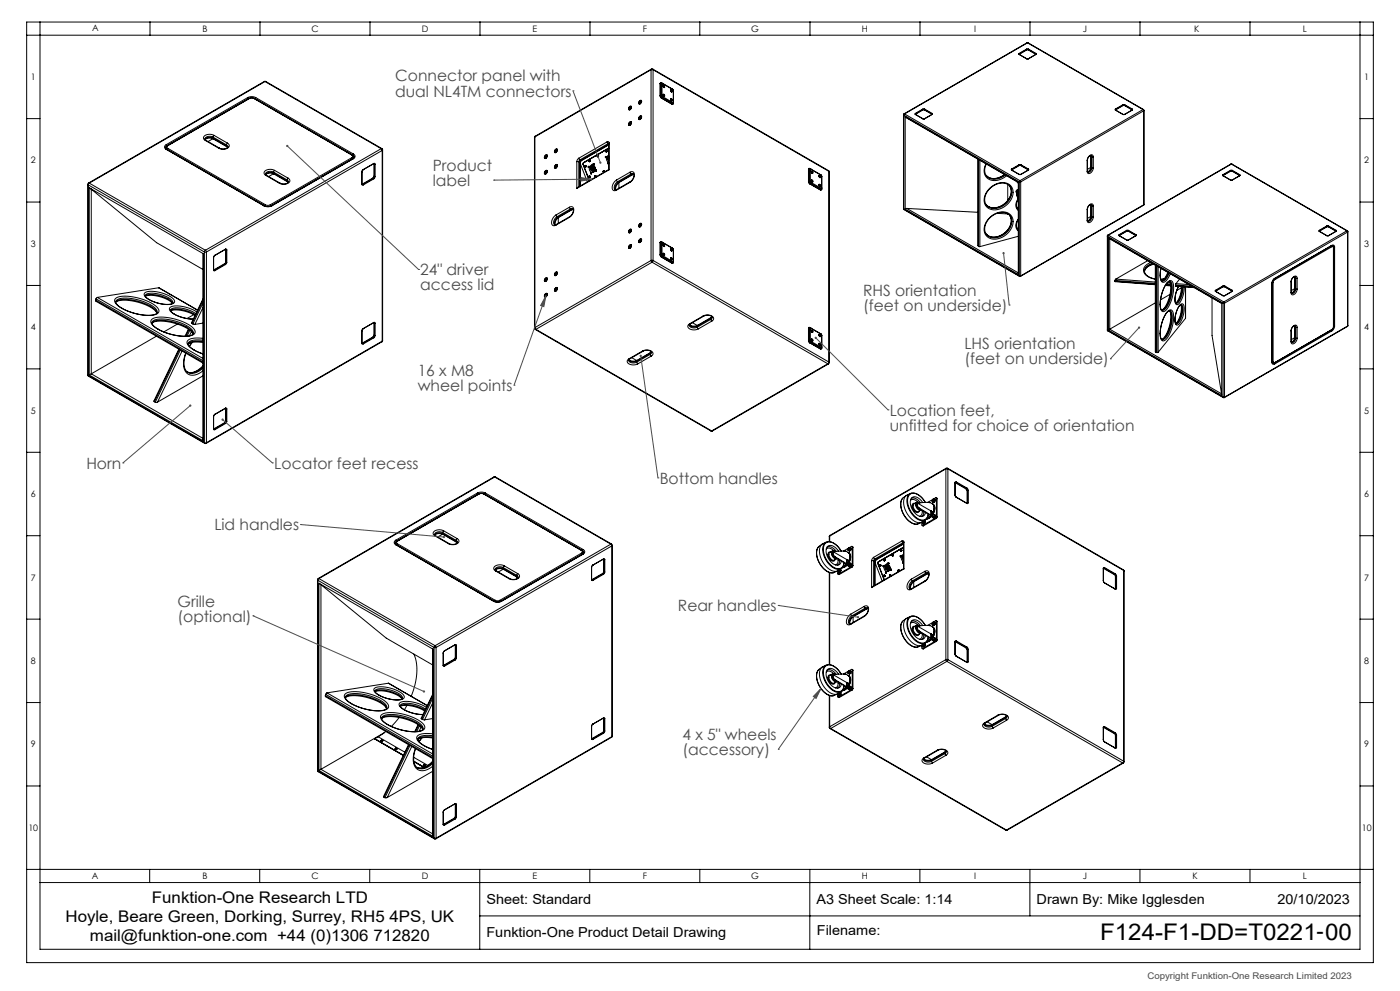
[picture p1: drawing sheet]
<svg xmlns="http://www.w3.org/2000/svg" width="420mm" height="297mm" viewBox="0 0 420 297" stroke-linecap="round" stroke-linejoin="round" font-family="sans-serif">
<defs><g id="words">
<text font-size="6.9" x="330" y="281.6">F124-F1-DD=T0221-00</text>
<g font-size="4.8">
<text x="45.6" y="270.5">Funktion-One Research LTD</text>
<text x="19.6" y="276.3">Hoyle, Beare Green, Dorking, Surrey, RH5 4PS, UK</text>
<text x="27" y="282.2">mail@funktion-one.com +44 (0)1306 712820</text>
</g>
<g font-size="4.7" fill="#4a4a4a">
<text x="118.6" y="24.4">Connector panel with</text>
<text x="118.6" y="28.9">dual NL4TM connectors</text>
<text x="129.8" y="51.2">Product</text>
<text x="129.8" y="55.7">label</text>
<text x="126.1" y="82.5">24&quot; driver</text>
<text x="126.1" y="87">access lid</text>
<text x="258.9" y="88.6">RHS orientation</text>
<text x="258.9" y="93.1">(feet on underside)</text>
<text x="289.3" y="104.7">LHS orientation</text>
<text x="125.3" y="112.7">16 x M8</text>
<text x="289.3" y="109.2">(feet on underside)</text>
<text x="125.3" y="117.2">wheel points</text>
<text x="266.9" y="124.6">Location feet,</text>
<text x="266.9" y="129.1">unfitted for choice of orientation</text>
<text x="25.9" y="140.5">Horn</text>
<text x="82.3" y="140.5">Locator feet recess</text>
<text x="197.9" y="145">Bottom handles</text>
<text x="64.3" y="158.9">Lid handles</text>
<text x="53.2" y="181.8">Grille</text>
<text x="203.4" y="183.2">Rear handles</text>
<text x="53.2" y="186.3">(optional)</text>
<text x="204.7" y="221.8">4 x 5&quot; wheels</text>
<text x="204.7" y="226.3">(accessory)</text>
</g>
<g font-size="4.1">
<text x="145.9" y="270.9">Sheet: Standard</text>
<text x="244.9" y="270.9">A3 Sheet Scale: 1:14</text>
<text x="311" y="270.9">Drawn By: Mike Igglesden</text>
<text x="383.2" y="270.9">20/10/2023</text>
<text x="145.9" y="280.9">Funktion-One Product Detail Drawing</text>
<text x="245" y="280.3">Filename:</text>
</g>
<g font-size="2.7">
<text x="27.6" y="9.4">A</text>
<text x="60.7" y="9.5">B</text>
<text x="93.4" y="9.5">C</text>
<text x="126.5" y="9.5">D</text>
<text x="159.8" y="9.5">E</text>
<text x="192.8" y="9.5">F</text>
<text x="225.3" y="9.5">G</text>
<text x="258.6" y="9.5">H</text>
<text x="292.2" y="9.5">I</text>
<text x="324.9" y="9.5">J</text>
<text x="358.2" y="9.5">K</text>
<text x="390.9" y="9.5">L</text>
<text x="9.3" y="24">1</text>
<text x="409.3" y="24">1</text>
<text x="9.3" y="49">2</text>
<text x="409.3" y="49">2</text>
<text x="9.3" y="74">3</text>
<text x="409.3" y="74">3</text>
<text x="9.3" y="99">4</text>
<text x="409.3" y="99">4</text>
<text x="9.3" y="124">5</text>
<text x="409.3" y="124">5</text>
<text x="9.3" y="149">6</text>
<text x="409.3" y="149">6</text>
<text x="9.3" y="174">7</text>
<text x="409.3" y="174">7</text>
<text x="9.3" y="199">8</text>
<text x="409.3" y="199">8</text>
<text x="9.3" y="223.9">9</text>
<text x="409.3" y="223.9">9</text>
<text x="8.5" y="249">10</text>
<text x="408.5" y="249">10</text>
<text x="27.5" y="263.5">A</text>
<text x="60.7" y="263.5">B</text>
<text x="93.4" y="263.5">C</text>
<text x="126.5" y="263.5">D</text>
<text x="159.8" y="263.5">E</text>
<text x="192.8" y="263.5">F</text>
<text x="225.3" y="263.5">G</text>
<text x="258.6" y="263.5">H</text>
<text x="292.2" y="263.5">I</text>
<text x="324.9" y="263.5">J</text>
<text x="357.7" y="263.5">K</text>
<text x="390.9" y="263.5">L</text>
</g>
<text font-size="2.7" fill="#4a4a4a" x="344.2" y="293.5">Copyright Funktion-One Research Limited 2023</text>
</g></defs>
<g fill="none" stroke="#000" stroke-width=".3">
<path d="M8 10.6h404M8 6.6h404v281.9h-404zM12 6.6v277.9h396v-277.9M45 6.6v4M78 6.6v4M111 6.6v4M144 6.6v4M177 6.6v4M209.9 6.6v3.9M243 6.6v4M276 6.6v4M305.7 16v.3"/>
<path d="M305.7 16l.1 .1M305.7 16.3l2.3 1.3M305.8 16.3h.1M305.8 16.3l2.2 1.3M305.8 16.1v.2M305.8 16.2v.1M305.8 16.1v.1M308 14.7h.5M308 14.7v.1M308 14.7l-2.3 1.3M308 17.6h.5M308 17.6h.1"/>
<path d="M308 15h.5M308 14.8h.5M308 15l-2.2 1.2M308 14.8l-2.2 1.3M308 14.8v.2M308.1 12.8h.3M308.1 12.8h.2M308.1 12.8l-36.9 21.3M308.3 12.8l34.6 20M308.3 12.8l-37 21.3M308.4 12.8h-.1M308.4 12.8l34.7 20"/>
<path d="M308.5 15l2.2 1.2M308.5 14.8l2.2 1.3M308.5 14.8v.2M308.5 17.6h-.5M308.5 14.7v.1M308.5 14.7l2.3 1.3M309 6.6v4M310.7 16.1l.1 .2M310.7 16.2l.1 .1M310.7 16.1v.1M310.8 16v.3M310.8 16l-.1 .1"/>
<path d="M310.8 16.3l-2.3 1.3M342 6.6v4M375 6.6v4M8 35.6h4M74.3 29.3l1.2-.3 1.2 .3M74.3 29.3l.2 .3M74.3 29.3l-24.4 14.1M74.5 29.6h.1M74.7 29.5l.8-.2 .9 .2M74.7 29.5h.1M74.7 29.5l-24.6 14.2M74.7 29.5l-.2 .1"/>
<path d="M74.8 29.5l.6-.1 .8 .1M74.8 29.5l-24.4 14.2M76.2 29.5l29.3 17M76.3 29.5l.2 .1M76.4 29.5h-.2M76.4 29.5l29.4 17M76.5 29.6h.1M76.7 29.3l-.2 .3M76.7 29.3l29.3 16.9M79.3 24.4h.4M79.3 24.4h.2M79.3 24.4l-52.7 30.5"/>
<path d="M79.5 24.4l34.9 20.2M79.5 24.4l-52.7 30.5M79.7 24.4h-.2M79.7 24.4l34.9 20.1M188.7 37.5h.3M188.7 32.8l.3 .1M188.9 36.7l.1-.1a.43 .43 0 0 1 .3 .6 .43 .43 0 0 1-.7 .1zM188.9 37l.2-.1-.1 .3M188.9 37l.1 .2M188.9 37l.1 .1M188.9 32.3l.1 .1M188.9 32l.1-.1a.46 .46 0 0 1 .4 .5 .46 .46 0 0 1-.5 .4l-.3-.2z"/>
<path d="M188.9 31.9l.2-.1a.54 .54 0 0 1 .2 .8 .54 .54 0 0 1-.7 .2zM188.9 36.6l.2-.1a.54 .54 0 0 1 .2 .7 .54 .54 0 0 1-.7 .2zM189 32.2l.1 .2-.2 .1zM189 37.1v.1M189.1 37l-.1 .2M189.1 37l-.1 .1M189.1 37h.1M189.1 32.3l-.1 .2zM189.3 36.6l.2 .2M189.3 31.9l.2 .2M191.8 31.1h.3M191.8 35.8h.3"/>
<path d="M191.9 30.6l.2 .1M191.9 35.3h.2M191.9 30.3l.1-.1a.46 .46 0 0 1 .5 .5 .46 .46 0 0 1-.6 .4l-.3-.2zM191.9 34.8l.2-.1a.54 .54 0 0 1 .3 .8 .54 .54 0 0 1-.8 .2zM191.9 30.2l.2-.1a.54 .54 0 0 1 .3 .7 .54 .54 0 0 1-.8 .2zM191.9 34.9h.1a.46 .46 0 0 1 .5 .4 .46 .46 0 0 1-.6 .5l-.3-.3zM192 30.4v.4l-.1-.2M192 30.4l-.1 .2M192 30.4l.2 .1M192 35.1v.4l-.1-.2M192 35.1l-.1 .2M192 35.1l.2 .1"/>
<path d="M192.1 30.6v.1M192.1 35.3h.1M192.2 30.6h-.1M192.2 35.2l-.1 .1M192.3 30.1l.2 .3M192.3 34.8l.2 .3M195.3 20.9h.6M195.3 20.9v57.2M195.3 20.9l-34.8 20.1M195.4 20.7h.4M195.4 20.7l-.1 .2M195.4 20.7l-34.8 20.1"/>
<path d="M195.8 20.7l.1 .2M195.8 20.7l52.8 30.4M195.9 20.9v57.2M195.9 20.9l52.8 30.4M198 28.7l.4 .7M198 28.7l.1 .1M198 25l.1 .1M198 25l.1 3.8M198.1 28.8l.3 .6M198.1 25l.1 .1M198.2 25.1h.1M198.3 28.6l.4 .6"/>
<path d="M198.3 28.6h.3M198.3 25.2h.3M198.3 25.2v3.4M198.3 28.6l-.2 .2M198.3 25.2l-.2 .1M198.3 25l-.2 .1M198.3 25h.1M198.4 25l-.1 .2M198.4 25l-.3 .1M198.4 25h.4M198.4 29.4l3.2 1.8M198.4 29.4h.1"/>
<path d="M198.4 24.8h-.2l-.2 .2M198.4 24.8l-.1 .2M198.4 24.8l.3 .1M198.4 29.4l3.2 1.9M198.6 28.6l.2 .4M198.6 25.2v3.4M198.7 29.2l2.9 1.8M198.7 29.2l-.3 .2M198.8 25v.1M198.8 25l2.9 1.7M198.8 29l-.1 .2M198.8 25.1l-.2 .1"/>
<path d="M198.8 25.1l3 1.7M198.8 29l3 1.7M198.9 28.4h.1M198.9 25.8h.1M198.9 28.5l.1-.2 .2 .2 .1 .3h-.2M198.9 28.3a.3 .3 0 0 1 .5 .1 .3 .3 0 0 1-.3 .4zM198.9 25.6a.3 .3 0 0 1 .5 .2 .3 .3 0 0 1-.3 .4zM199 28.3l-.1 .2M199 25.7l-.1 .1M199 28.3h.1M199 25.7h.1M199 25.7l-.1 .2"/>
<path d="M199 25.7l.3 .3-.2 .2M199 25.9h.1M199 25.9l.2 .1M199 28.5h.1M199 26h.1M199 25.8l.1 .1M199 28.4l.1 .1M199 25.8h.1M199.1 28.4v.1M199.1 28.4h-.1M199.1 25.9l-.1 .1M199.1 28.6h.1"/>
<path d="M199.1 25.9h.1M199.1 28.7h.1M199.1 26h-.1M199.1 28.6v.1M199.1 26v.1M199.1 28.5h.1M199.1 26.1h.1M199.1 28.8h.1M199.1 26.2h.1M199.1 28.5v.1M199.1 25.8h.1M199.1 25.8v.1"/>
<path d="M199.1 26h.1M199.1 26l.1 .1M199.1 28.5l-.1 .1M199.1 28.6l.1 .1M199.2 26.1h.1M199.2 25.9l-.2 .1M199.2 25.9h-.1M199.2 28.5v.1M199.2 28.5l-.2 .1M199.2 28.7h.1M199.2 26h.1M199.2 28.8h.1"/>
<path d="M199.2 26.2h.1M201.2 29.7v.1M201.2 27.1h.1M201.2 29.8v-.1a.23 .23 0 0 1 .3 .1 .23 .23 0 0 1-.2 .3M201.2 26.9a.3 .3 0 0 1 .4 0 .3 .3 0 0 1 .1 .4 .3 .3 0 0 1-.4 .1zM201.2 29.6a.3 .3 0 0 1 .4 .1 .3 .3 0 0 1-.2 .4zM201.2 29.6v.2M201.2 27v.1M201.2 29.6h.1M201.2 27h.1M201.2 27v.2M201.2 27l.4 .3-.3 .2"/>
<path d="M201.3 27.2h.1M201.3 29.8h.1M201.3 29.9h.1M201.3 27.3h.1M201.3 27.1l.1 .1M201.3 29.7l.1 .1M201.3 30h.1M201.4 29.9h.1M201.4 27.3h.1M201.4 27.3h-.1M201.4 27.4h.1M201.4 29.9l-.1 .1"/>
<path d="M201.4 27.2h-.1M201.4 30.1h.1M201.4 27.5h.1M201.4 29.9v.1M201.4 27.3v.1M201.4 27.2h.1M201.4 27.1h.1M201.4 27.1v.1M201.4 27.1v.3M201.4 29.9l.1 .1M201.4 29.8h.1M201.4 29.8v.1"/>
<path d="M201.4 29.8l-.1 .2M201.5 27.2v.1M201.5 27.2h-.1M201.5 27.2l-.2 .1M201.5 27.4h-.1M201.5 27.3h-.1M201.5 29.9h.1M201.5 29.9h-.2M201.5 29.9h-.1M201.5 30h.1M201.5 27.3h.1M201.5 27.5h.1"/>
<path d="M201.5 30.1h.1M201.6 31.2v.1M201.6 31h.3M201.6 31l-.2 .1M201.7 31.1v.1M201.7 31.1h.1M201.7 26.7l.3 .5M201.7 26.7l.1 .1M201.8 26.8l.2 .3M201.8 30.7l-.2 .3M201.8 31l-.2 .2M201.8 31h.2"/>
<path d="M201.8 31h.1M201.9 31l-.3 .2M202 30.6l-.2 .1M202 30.6v.1M202 27.1v.1M202 27.1v3.5M202 31l-.1 .3h-.3M202 30.8v.2M202 30.7l-.1 .3M202 27.2v3.5M271 34.4l.1 .1M271 34.4v28.2"/>
<path d="M271.1 34.5l34.7 20M271.1 34.5v28.2M271.2 34.1l-.2 .3M271.2 34.1h.1M271.3 34.1l-.2 .4M271.3 34.1l34.7 20M271.6 35l33.9 19.7M271.6 35l34 19.6M271.6 35v27.7M274.6 34v.3M274.6 34l.1 .1M274.6 34.3l2.3 1.3"/>
<path d="M274.7 34.1l-.1 .2M274.7 34.2l-.1 .1M274.7 34.1v.1M276.8 32.7h.6M276.8 32.7l.1 .1M276.8 32.7l-2.2 1.3M276.9 35.6h.4M276.9 35.6h.5M276.9 32.9h.4M276.9 32.8h.4M276.9 32.9l-2.2 1.3M276.9 32.8l-2.2 1.3"/>
<path d="M276.9 32.8v.1M277.3 32.9l2.3 1.3M277.3 32.8l2.3 1.3M277.3 32.8v.1M277.3 35.6h.1M277.4 32.7l-.1 .1M277.4 32.7l2.2 1.3M279.6 34.1v.2M279.6 34.2v.1M279.6 34.1v.1M279.6 34.3l-2.3 1.3M279.6 34.3h.1"/>
<path d="M279.6 34v.3M279.6 34v.1M279.6 34.3l-2.2 1.3M334.6 32.7v.3M334.6 32.7l.1 .1M334.6 33l2.3 1.3M334.7 33h.1M334.7 33l2.2 1.3M334.7 32.8v.2M334.7 32.9l-.1 .1M334.7 32.8v.1M336.9 31.4h.5"/>
<path d="M336.9 34.3h.5M336.9 31.4v.1M336.9 31.4l-2.3 1.3M336.9 34.3h.1M336.9 31.6h.5M336.9 31.5h.5M336.9 31.6l-2.2 1.3M336.9 31.5l-2.2 1.3M336.9 31.5v.1M337.4 31.6l2.2 1.3M337.4 31.5l2.2 1.3M337.4 31.5v.1"/>
<path d="M337.4 34.3h.1M337.4 31.4v.1M337.4 31.4l2.3 1.3M339.6 32.8v.2M339.6 32.9v.1M339.6 32.8v.1M339.6 33h.1M339.6 33l-2.2 1.3M339.7 32.7v.3M339.7 32.7l-.1 .1M339.7 33l-2.3 1.3M342.9 32.8l.2 .4"/>
<path d="M342.9 32.8l-36.9 21.3M343.1 32.8l.1 .3M343.1 32.8h-.2M343.1 33.2l-36.9 21.3M343.1 33.2v28.2M343.2 33.1l-.1 .1M343.2 33.1v28.2M408 35.6h4M26.3 55.2l.2 .2M26.3 55.2v57.2M26.5 55.4l34.8 20.1M26.5 55.4v57.2"/>
<path d="M26.6 54.9l-.3 .3M26.6 54.9h.2M26.8 54.9l-.3 .5M26.8 56.3l.6 .4M26.8 54.9l34.8 20.1M26.8 56.3v56.1M26.8 56.3l34.2 19.8M27.4 56.7l19.6 16 13.9 8.1M27.4 56.7v55.3M49.8 44.3l.4 .5M49.8 44.3v.3M49.9 43.4l-.2 .1a.72 .72 0 0 0-.3 .7 .72 .72 0 0 0 .5 .6"/>
<path d="M49.9 43.4l.2 .3M49.9 44.8l29.3 16.9M50 44.8h-.1M50 44.8l29.5 16.9M50.1 43.7l-.5 .6 .4 .5M50.1 43.7v.1M50.2 44.8h.1M50.4 43.7l-.5 .2-.1 .4M50.4 43.7a.43 .43 0 0 0-.3 .4 .43 .43 0 0 0 .3 .4M50.4 44.5l-.2 .3M50.4 44.5l29.3 16.9M61.6 42.1l4 2.3"/>
<path d="M61.8 42.1h-.2M61.8 42.1l4 2.3M63.9 41.6l-1.5 .8M63.9 41.1a1.52 1.52 0 0 0-2.4 .7l.3 .3M63.9 41.4a1.81 1.81 0 0 0-2.4 .4 2.26 2.26 0 0 1 2.5-.2M63.9 41.4l.1 .2M63.9 41.1l4 2.3M63.9 41.4l4 2.4M63.9 41.1v.3M64 41.6l4 2.4M64.2 40.6a2.25 2.25 0 0 0-3.2 .7l.6 .8M64.2 40.6l-.3 .5"/>
<path d="M64.2 40.6l4 2.3M65.8 44.4h-.2M67.9 43.4a.6 .6 0 0 1 .4 .8 .6 .6 0 0 1-.7 .4h-.9l-.9-.2M67.9 43.8l.1 .2M67.9 43.8l.4 .3M67.9 43.4v.4M68 44l.3 .2M68.2 42.9a.94 .94 0 0 1 .5 1.2 .94 .94 0 0 1-1.1 .6h-1l-1-.3M68.2 42.9l-.3 .5M79.8 52.6l4 2.3M80 52.6h-.2M80 52.6l4 2.3"/>
<path d="M82 52.1l-1.4 .8M82.1 51.6a1.52 1.52 0 0 0-2.4 .7l.3 .3M82.1 51.9l.1 .2M82.1 51.9a1.91 1.91 0 0 0-2.4 .4M82.1 51.6l4 2.3M82.1 51.9l4 2.4M82.1 51.6v.3M82.2 52.1a2.26 2.26 0 0 0-2.5 .2M82.2 52.1l4 2.4M82.4 51.1a2.14 2.14 0 0 0-3.2 .8l.6 .7M82.4 51.1l-.3 .5M82.4 51.1l4 2.3"/>
<path d="M84 54.9h-.2M86.1 53.9a.6 .6 0 0 1 .4 .8 .6 .6 0 0 1-.7 .4h-.9l-.9-.2M86.1 54.3l.4 .4-.3-.2M86.1 54.3l.1 .2M86.1 53.9v.4M86.4 53.4a.94 .94 0 0 1 .5 1.2 .94 .94 0 0 1-1.1 .5l-1.1 .1-.9-.3M86.4 53.4l-.3 .5M105.5 46.5l.4 .1 .2 .5M105.5 46.5a.43 .43 0 0 1 .3 .4 .43 .43 0 0 1-.3 .4M105.5 47.3l.2 .3M105.5 47.3l-24.4 14.1M105.7 47.6h.1"/>
<path d="M105.8 46.5l.4 .6-.3 .4M105.8 46.5v.1M105.9 47.5l-24.6 14.2-.2-.3M105.9 47.5l.1 .1M106 46.2l.2 .1a.72 .72 0 0 1 .3 .7 .72 .72 0 0 1-.5 .6M106 46.2l-.2 .3M106 47.6l-24.4 14.1M106.1 47.1l-.4 .5M106.1 47.1v.3M108.5 55.2l.2 .3 .3-.1M108.5 51.5v3.7M108.6 55.1l.3 .2"/>
<path d="M108.6 51.5h-.1M108.6 55.1l-.1 .1M108.6 51.5v3.6M108.7 55.2h-.1M108.7 55.2l.2 .1M108.9 55.3l.1 .1M108.9 50.9l-.3 .6M109 50.8l-.5 .7M109 50.8l-.1 .1M111.9 53.3l-3.2 1.9M111.9 53.3l.1 .1M112 53.4l.1 .2"/>
<path d="M112 53.4l-3.1 1.9M112.1 49.1l.2 .1M112.1 49.1l-3.2 1.8M112.1 49h.3l.1 .2M112.1 49v.1M112.1 49l-3.1 1.8M112.1 53.6l-3.1 1.8M112.2 49v.1M112.2 52.8l-.3 .5M112.2 49.1v3.7M112.2 49.1l.1 .1M112.2 52.8l.1 .1"/>
<path d="M112.3 49.2h.2M112.3 52.9h.2M112.3 52.9l-.3 .5M112.3 49.2v3.7M112.5 52.9l-.4 .7M112.5 49.2v3.7M114.4 44.6l.3 .5M114.4 44.6l-52.8 30.4M114.6 44.5l.2 .4M114.6 44.5l-.2 .1M114.7 45.1l-52.8 30.4M114.7 45.1v57.1"/>
<path d="M114.8 44.9l-.1 .2M114.8 44.9v57.2M160.3 41.2v57.2M160.5 41l-.2 .2M160.5 41v57.2M160.6 40.8l-.3 .4M160.6 40.8l-.1 .2M163.5 52.1h.3M163.5 47.4h.3M163.6 51.3l.2-.2a.59 .59 0 0 1 .3 .7 .59 .59 0 0 1-.7 .3l-.1-.4zM163.6 46.6l.2-.2a.59 .59 0 0 1 .3 .7 .59 .59 0 0 1-.7 .4l-.1-.5zM163.6 51.3l.2-.1a.47 .47 0 0 1 .3 .6 .47 .47 0 0 1-.7 .2z"/>
<path d="M163.6 46.6l.2-.1a.47 .47 0 0 1 .3 .6 .47 .47 0 0 1-.7 .3zM163.6 51.6l.2 .2 .1-.2M163.6 51.6l.2 .1M163.6 46.9v.2l.3-.1M163.6 46.9l.2 .1M163.7 51.4l.2 .2M163.7 51.4l-.1 .2M163.7 51.4l.1 .2M163.7 46.8l.2 .2M163.7 46.8l-.1 .1M163.7 46.8h.2M163.8 51.6v.1"/>
<path d="M163.8 46.9v.1M163.9 46.9h-.1M163.9 51.6h-.1M164 51.1l.2 .3M164 46.5l.2 .2M166.5 50.3l.3 .1M166.5 45.7h.3M166.6 49.5l.2-.1a.47 .47 0 0 1 .3 .6 .47 .47 0 0 1-.6 .3zM166.7 49.8l.1 .2M166.7 49.8l.1 .1M166.7 45.2l.1 .1M166.7 49.4l.1-.1a.54 .54 0 0 1 .3 .8 .54 .54 0 0 1-.8 .2z"/>
<path d="M166.7 44.8l.1-.2a.54 .54 0 0 1 .3 .8 .54 .54 0 0 1-.8 .2zM166.7 44.8h.1a.46 .46 0 0 1 .4 .5 .46 .46 0 0 1-.5 .4l-.3-.3zM166.8 49.7l.1 .2M166.8 49.7l-.1 .1M166.8 49.7l.1 .1M166.8 45v.4l-.1-.2M166.8 45l-.1 .2M166.8 45l.1 .1M166.8 49.9v.1M166.9 49.9l-.1 .1M166.9 49.9h-.1M166.9 45.2l-.1 .1"/>
<path d="M166.9 45.2h.1M166.9 49.8v.1M167.1 49.4l.1 .2M167.1 44.7l.1 .3M173 48.5h.6M173 48.5v8M173.6 47.4l-.6 1.1M173.6 47.4l.4 .5M173.6 48.5l.4 .1M173.6 48.5v7.5M174 47.9l-.4 .6M174 48.6l.1 .2"/>
<path d="M174 47.9l.3 .2M174 48.6v7.2M174.1 48.8v6.9M174.1 49l2.1 5.5M174.3 48.1l-.3 .5M174.3 48.1h.2M174.5 48.1l-.4 .7M174.9 49.3l1.8 4.7M175 49.3l1.8 4.7M175 49.3h-.1M175.1 48.7l-.2 .6M175.1 48.7l-.1 .1"/>
<path d="M175.1 48.7l7.5-4.3-7.5 4.4M175.1 48.8l-.1 .5M175.5 49.8h.1M175.5 49.9h.1M175.5 49.7h.1M175.5 49.7v.1M175.5 49.9v.1M175.5 50h.1M175.6 49.9l-.1 .1M175.6 49.9v.1M175.6 49.8h-.1M175.6 49.9h.1"/>
<path d="M175.6 49.7l-.1 .1M175.6 49.7h.1M175.6 49.8h.1M175.6 49.8l.1 .1M175.6 49.7v.1M175.6 49.9h-.1M175.6 49.8l-.1 .1M175.6 49.6l-.2 .3 .3 .2M175.6 49.6l.2 .2-.1 .3M175.6 50h.1M175.6 49.6l.3 .2-.2 .3M175.6 49.6h.1"/>
<path d="M175.7 49.8h.1M175.7 49.8h-.1M175.7 49.9h.1M175.7 50.1h.1M176.6 49.9l.1 .1M176.6 49.9h.1M176.7 48.2h.1M176.7 52.9h.1M176.7 53h.1M176.7 48.3h.1M176.7 48.1h.1M176.7 48.1v.1"/>
<path d="M176.7 48.2v.1M176.7 50l-.1 .2M176.7 52.8h.1M176.7 52.8l.1 .1M176.7 48.3l.1 .1M176.7 53v.1M176.8 52.9h.1M176.8 53.1h-.1M176.8 48.1l-.1 .1M176.8 48.1h.1M176.8 48.4h.1M176.8 48.3v.1"/>
<path d="M176.8 48.3h.1M176.8 53l-.1 .1M176.8 53v.1M176.8 48.1v.1M176.8 48.2h.1M176.8 54l.1 .1-.2-.1M176.8 54h-.1M176.8 48.2l.1 .1M176.8 53h.1M176.8 52.8v.1M176.8 53h-.1M176.8 48.2h-.1"/>
<path d="M176.8 52.7l-.2 .3 .3 .2M176.8 52.7l.2 .3-.1 .2M176.8 53.1h.1M176.8 48l.3 .2-.2 .3M176.8 48h.1M176.9 52.7l.2 .3-.2 .2M176.9 52.7h-.1M176.9 53h.1M176.9 48.2h.1M176.9 52.9h.1M176.9 52.9l-.1 .1M176.9 48.5h.1"/>
<path d="M177.1 49.7a.95 .95 0 0 1 1.4 .8 .95 .95 0 0 1-1.3 .9l-.4-.8zM177.2 50l.1 .1M177.3 50.1l-.1 .7 .6 .4M177.3 51.8l.2 .1M177.3 51.8h.1M177.3 52.1h.1M177.5 51.9l-.2 .2M177.5 49.9l-.3 .1M177.5 49.9a.74 .74 0 0 1 .6 .6 .74 .74 0 0 1-.3 .8M177.5 49.5a1.12 1.12 0 0 1 1.1 1 1.12 1.12 0 0 1-.9 1.2 1.14 1.14 0 0 0 .8-1.2 1.14 1.14 0 0 0-1-1zM177.6 49.9h-.1M177.8 51.2v.1"/>
<path d="M177.8 50h-.6M177.9 50l-.6 .1M177.9 51.2h-.1M178 50.1h-.4M178 51h-.3M178.1 49l.1 .2M178.1 49h-.1M178.1 49.4h.1M178.2 49.2l-.1 .2M178.5 52.8h.1M178.5 52.9h.1M178.5 53h.1"/>
<path d="M178.5 52.9v.1M178.5 52.7h.1M178.5 52.7v.1M178.6 52.9l-.1 .1M178.6 52.9v.1M178.6 52.9h-.1M178.6 52.9h.1M178.6 52.7l-.1 .1M178.6 52.7v.1M178.6 52.7h.1M178.6 53h.1M178.6 52.8h.1"/>
<path d="M178.6 52.6l-.2 .2 .3 .3M178.6 52.6l.2 .4M178.7 52.9h.1M178.7 52.8h-.1M178.7 52.8h.1M178.7 53.1h.1M178.8 50.9l.1 .2M178.8 50.9h.1M178.8 51.3h.1M178.9 51.1l-.1 .2M179.2 46.8h.1M179.2 46.7h.1"/>
<path d="M179.2 46.9h.1M179.3 46.8h.1M179.3 46.8l-.1 .1M179.3 46.7h.1M179.3 46.8h-.1M179.3 46.6v.1M179.3 46.6h.1M179.3 46.8v.1M179.3 46.8l.1 .1M179.3 46.9h.1M179.3 46.5l-.1 .3 .2 .2M179.3 46.5l.3 .2"/>
<path d="M179.4 46.7h.1M179.4 46.7h-.1M179.4 46.9h.1M179.4 46.8h.1M179.4 46.7v.1M179.4 46.8h-.1M179.4 47h.1M179.6 46.7l-.2 .3M181 51.3v.1M181 51.4h.1M181 51.5h.1M181 51.4v.1"/>
<path d="M181 51.3h.1M181 51.3l.1 .1M181.1 51.5h-.1M181.1 51.4h.1M181.1 51.4l-.1 .1M181.1 51.4v.1M181.1 51.4l.1 .1M181.1 51.3h.1M181.1 51.4h-.1M181.1 51.5h.1M181.1 51.1l.2 .4M181.1 51.1l-.2 .3 .3 .2"/>
<path d="M181.1 51.3v.1M181.2 51.1l.1 .4M181.2 51.1h-.1M181.2 51.4v.1M181.2 51.3h.1M181.2 51.3l-.1 .1M181.2 51.4h.1M181.2 51.6h.1M181.3 51.5v.1M181.7 45.4h.1M181.7 45.2l.1 .1M181.7 45.2h.1"/>
<path d="M181.7 46.9l.2 .3M181.7 46.9h.1M181.8 45.2v.1M181.8 45.2h.1M181.8 45.3h-.1M181.8 45.3h.1M181.8 45.4h.1M181.8 45.3l-.1 .1M181.8 45.3v.1M181.8 45.3l.1 .1M181.9 45.3h-.1M181.9 45.4h.1"/>
<path d="M181.9 45.2h.1M181.9 45.2l-.1 .1M181.9 45.4h-.1M181.9 45.3h.1M181.9 45.1l.2 .1M181.9 45.1l-.2 .2 .2 .2M181.9 47.2h-.1M181.9 45.1h.1M182.1 45.2l-.2 .4M182.1 42.5h.4l.2 .4M182.1 42.5l.3 .5M182.1 42.5l-8.5 4.9"/>
<path d="M182.4 47v.1M182.4 47.1l-.1 .6 .3 .5M182.4 43h.2M182.4 43l-8.4 4.9M182.4 43l.2 .1M182.5 48.8l.1 .1-.2-.1v.3l.2-.1M182.5 48.8h.1M182.5 49.1h.1M182.6 46.9l-.2 .1M182.6 47.2l-.2 .4 .2 .4M182.6 47.5v.2M182.6 50.8l.1 .1"/>
<path d="M182.6 50.8l-9.6 5.7M182.6 46.5a1.14 1.14 0 0 0-.7 1.1 1.14 1.14 0 0 0 .7 1M182.6 43v7.8M182.6 43.4l-8.1 4.7M182.6 49h.1M182.6 47.1h-.2M182.6 47h-.2M182.6 43.3l-8.3 4.8M182.6 49l-.1 .1M182.7 42.9l-.1 .1M182.7 42.9v8M182.7 50.9l-9.7 5.6"/>
<path d="M185 53.9a2.14 2.14 0 0 0-.9 3.2l.9-.1M185 53.9l.3 .6M185.1 56.8l-.1 .2M185.3 54.5a1.52 1.52 0 0 0-.6 2.4l.4-.1M185.3 54.5l.3 .1M185.6 54.6a1.81 1.81 0 0 0-.9 2.3 2.26 2.26 0 0 1 1.1-2.2M185.6 54.6l.2 .1M185.7 54.7v1.7M189 51.6a.94 .94 0 0 1 1.2 .2 .94 .94 0 0 1 0 1.2l-.5 1-.7 .6M189 51.6l.3 .5M189 51.6l-4 2.3M189 54.6l-4 2.4"/>
<path d="M189.1 54.4l-.1 .2M189.1 54.4l-4 2.4M189.3 52.1a.6 .6 0 0 1 .8 .1 .6 .6 0 0 1 0 .8l-.4 .8-.6 .6M189.3 52.1l.3 .2M189.3 52.1l-4 2.4M189.6 52.3l.5-.1-.3 .1M189.6 52.3h.2M189.6 52.3l-4 2.3M189.8 52.3l-4 2.4M242.5 50.7l.1 3.8M242.6 54.5l.3 .5M242.6 50.7l.1 .1"/>
<path d="M242.7 50.8h.1M242.8 54.3l.3 .6M242.8 54.3h.3M242.8 50.9h.3M242.8 50.9v3.4M242.8 50.9l-.2 .1M242.8 54.3l-.2 .1M242.8 50.7h-.3M242.8 50.7h.1M242.9 50.7l-.1 .2M242.9 50.7l-.3 .1M242.9 50.7h.4"/>
<path d="M242.9 55l3.2 1.9M242.9 50.5h-.2l-.2 .2M242.9 50.5l-.1 .2M242.9 50.5l.3 .1M243.1 54.3l.2 .4M243.1 50.9v3.4M243.1 54.9l3 1.8M243.1 54.9l-.2 .2M243.3 50.7v.1M243.3 50.7l2.9 1.7M243.3 54.7l-.2 .2M243.3 50.8l-.2 .1"/>
<path d="M243.3 50.8l3 1.7M243.3 54.7l3 1.7M243.4 51.5h.1M243.4 54.1h.1M243.4 54.2l.1-.2 .2 .1 .1 .3-.2 .1M243.4 53.9a.3 .3 0 0 1 .4 0 .3 .3 0 0 1 .1 .4 .3 .3 0 0 1-.4 .1zM243.4 51.3a.3 .3 0 0 1 .5 .2 .3 .3 0 0 1-.3 .4zM243.5 54l-.1 .1M243.5 51.4l-.1 .1M243.5 51.4h.1M243.5 54h.1M243.5 51.4l-.1 .2"/>
<path d="M243.5 51.4l.3 .3-.2 .2M243.5 51.6l.2 .1M243.5 51.6h.1M243.5 54.2h.1M243.5 51.7h.1M243.5 54.3h.1M243.5 51.5l.1 .1M243.5 51.5h.1M243.6 51.6l-.1 .1M243.6 54.2l-.1 .1M243.6 54.4h.1M243.6 54.3h.1"/>
<path d="M243.6 54.3h-.1M243.6 51.7h-.1M243.6 54.3v.1M243.6 51.7v.1M243.6 51.8h.1M243.6 51.9h.1M243.6 54.5h.1M243.6 51.5h.1M243.6 54.2h.1M243.6 51.5v.1M243.6 51.6h.1M243.6 51.7l.1 .1"/>
<path d="M243.6 51.7h.1M243.6 54.3l.1 .1M243.7 51.6h.1M243.7 51.6h-.1M243.7 54.2v.1M243.7 54.2h-.1M243.7 54.2l-.1 .1M243.7 51.8h.1M243.7 51.6l-.2 .1M243.7 54.3h-.2M243.7 54.4h.1M243.7 51.7h.1"/>
<path d="M243.7 51.9h.1M243.7 54.5h.1M245.7 55.4h.1M245.7 52.8h.1M245.7 55.5v-.1a.23 .23 0 0 1 .3 .1 .23 .23 0 0 1-.2 .3M245.7 52.9v-.1a.23 .23 0 0 1 .3 .1 .23 .23 0 0 1-.2 .3M245.7 52.6a.3 .3 0 0 1 .4 .2 .3 .3 0 0 1-.2 .4zM245.7 55.3a.3 .3 0 0 1 .4 .1 .3 .3 0 0 1-.2 .4zM245.7 55.3v.2M245.7 52.7v.1M245.7 55.3h.1M245.7 52.7h.1"/>
<path d="M245.8 52.9h.1M245.8 55.5l.2 .1M245.8 55.5v.1M245.8 55.5h.1M245.8 53l.2-.1zM245.8 52.8v.1M245.8 52.8h.1M245.8 55.4l.1 .1M245.8 55.4h.1M245.8 55.7h.1M245.8 52.9v.1M245.8 55.6h.1"/>
<path d="M245.9 55.6l-.1 .1M245.9 53.1h.1M245.9 53v.1M245.9 52.9h.1M245.9 55.6h.1M245.9 52.9h-.1M245.9 55.8h.1M245.9 53.2h.1M245.9 55.6v.1M245.9 55.5h.1M245.9 53h.1M245.9 52.9l-.1 .1"/>
<path d="M245.9 52.8h.1M245.9 52.8v.1M245.9 55.6h-.1M245.9 55.7h.1M245.9 55.6l.1 .1M245.9 53l.1 .1M245.9 55.5l-.1 .2M245.9 55.5v.1M246 53.1h-.1M246 55.6h.1M246 55.6h-.1M246 55.7h.1"/>
<path d="M246 53h.1M246 55.8h.1M246 53.2h.1M246.1 56.9h.1M246.1 56.7h.3M246.1 56.7l-.2 .1M246.2 56.8v.1M246.2 56.8h.1M246.2 52.4l.3 .5M246.2 52.4l.1 .1M246.3 52.5l.2 .3M246.3 56.4l-.2 .3"/>
<path d="M246.3 56.7l-.2 .2M246.3 56.7h.2M246.3 56.7h.1M246.4 56.7l-.3 .2M246.5 56.3l-.2 .1M246.5 56.3v.1M246.5 52.8v.1M246.5 52.8v3.5M246.5 56.7l-.1 .3-.3-.1M246.5 56.5v.2M246.5 56.4l-.1 .3M246.5 52.9v3.5"/>
<path d="M248.6 51.1l.2 .4M248.6 51.1l.1 .2M248.7 51.3l.1 .2M248.7 51.3v57.2M248.8 51.5v57.2M293.4 47.7v26M293.6 47.8v26M294 48v25.9M295.8 49.1a3.2 3.2 0 0 0 .1 4 3.2 3.2 0 0 0 3.9 .8l2.2-1.2M295.9 49.2a3.2 3.2 0 0 0 .1 3.5M296 52.7h.1M296.9 56.4a4.4 4.4 0 0 1 6.5-.4 4.9 4.9 0 0 1-3 6.5 3.3 3.3 0 0 1-5.2-2.5l.5-2z"/>
<path d="M301.3 52.3a4.1 4.1 0 0 1-5.4 .3M301.4 52.3a4.1 4.1 0 0 1-5.5 .3M301.6 52.4a4.1 4.1 0 0 1-5.6 .3M302.3 55.3v4.8M302.9 55.7a4.6 4.6 0 0 1-3.1 6.3 3.5 3.5 0 0 1-3.9-.6M302.9 55.7a4.6 4.6 0 0 1-3 6.2 3.5 3.5 0 0 1-4-.5M303 55.8v.1M303 55.9a4.4 4.4 0 0 0-6.4 1.1 3.6 3.6 0 0 0-.6 4.5M303 55.9a4.5 4.5 0 0 1-2.8 6.2 3.5 3.5 0 0 1-4.2-.6M303.5 50.7v.3M303.5 50.7l.1 .1M303.5 51l2.3 1.3"/>
<path d="M303.6 50.8l-.1 .2M303.6 50.9l-.1 .1M303.6 50.8v.1M304.9 57.5h.1M304.9 57.5l.6 2.7M304.9 57.3v.2M304.9 57.3l.6 2.6M305.1 54.4l.4 .5M305.2 56.9l-.3 .4M305.2 56.9l.3 1.5M305.4 59.7a2.44 2.44 0 0 0 .1 3.4M305.4 59.8a2.08 2.08 0 0 0 .1 2.8"/>
<path d="M305.5 54.7l.1 27.6M305.5 56.9h-.3M305.6 54.6l-.1 .1M305.6 54.6v27.7M305.7 49.4h.6M305.7 49.4l.1 .1M305.7 49.4l-2.2 1.3M305.8 52.3h.4M305.8 54.5h.4M305.8 49.6h.4M305.8 49.5h.4M305.8 49.5v.1"/>
<path d="M305.8 54.5v28.2M305.8 49.6l-2.2 1.3M305.8 49.5l-2.2 1.3M306 54.1l-.2 .4M306 54.1l.2 .4M306.2 49.5v.1M306.2 54.5v28.2M306.2 49.6l2.2 1.3M306.2 49.5l2.2 1.3M306.3 49.4l-.1 .1M306.3 49.4l2.2 1.3M308.4 50.8l.1 .2"/>
<path d="M308.4 50.9l.1 .1M308.4 50.8v.1M308.5 51h.1M308.5 50.7v.3M308.5 50.7l-.1 .1M308.5 51l-2.3 1.3M326.1 48.1v3.3M326.2 48l-.1 .1M326.2 51.3l-.1 .1M326.2 48v3.3M327.3 50.2l-1.1 .6M327.3 46.8l-.1-.2 .2 .3"/>
<path d="M327.3 50.1l-.4 .9-.6 .5M327.3 46.8l.1 .1M327.3 50.1l.1 .1M327.3 46.8v3.3M327.4 50.2a1.34 1.34 0 0 1-1.1 1.3M327.4 46.9l.2 .1M327.4 46.9v3.3M327.4 50.2l.2 .1M327.6 47a.46 .46 0 0 0-.5-.5 .46 .46 0 0 0-.5 .5l-.4 1M327.6 50.3a.95 .95 0 0 1-.3 1 .95 .95 0 0 1-1 .2l-.1-.2M327.6 47h.4M327.6 50.3h.4"/>
<path d="M327.6 47v3.3M328 47a.7 .7 0 0 0-.6-.6 .7 .7 0 0 0-.8 .5l-.5 1.2M328 50.3a1.39 1.39 0 0 1-1.7 1.6l-.2-.5M328 47v3.3M366.9 52.3v.4M366.9 52.3l.1 .2M366.9 52.7l2.3 1.3M367 52.5l-.1 .2M367 52.6h-.1M367 52.5v.1M369.1 54h.6M369.1 51.1h.6"/>
<path d="M369.1 51.1l.1 .1M369.1 54h.1M369.1 51.1l-2.2 1.2M369.2 54h.4M369.2 51.3h.4M369.2 51.2h.4M369.2 51.2l-2.2 1.3M369.2 51.3l-2.2 1.3M369.2 51.2v.1M369.3 49.2h.3M369.3 49.2h.1M369.3 49.2l-37 21.3"/>
<path d="M369.4 49.2l34.7 20M369.4 49.2l-36.9 21.3M369.6 49.2h-.2M369.6 49.2l34.6 20M369.6 51.2v.1M369.6 51.3l2.2 1.3M369.6 51.2l2.2 1.3M369.7 54h.1M369.7 51.1l-.1 .1M369.7 51.1l2.2 1.2M371.8 52.5l.1 .2M371.8 52.6h.1"/>
<path d="M371.8 52.5v.1M371.9 52.7h.1M371.9 52.7l-2.3 1.3M371.9 52.3v.4M371.9 52.3l-.1 .2M371.9 52.7l-2.2 1.3M8 60.6h4M61 76.1v56.1M61.3 75.5h.6M61.3 75.5v57.2M61.6 75l-.3 .5M61.6 75l.3 .5"/>
<path d="M61.9 75.5v57.2M64.1 77.2v3.7M64.1 77.2h.1M64.1 77.2v3.6M64.4 76.6l-.3 .6M67.4 79l.1 .1M67.4 79l-3.2 1.9M67.5 79.1l.1 .2M67.5 79.1l-3.1 1.8M67.6 74.7l.2 .2M67.6 74.7h.3l.1 .2M67.6 74.7l-3.2 1.9"/>
<path d="M67.6 79.3l-3.1 1.8M67.7 74.7v.1M67.7 78.5l-.3 .5M67.7 78.5l.1 .1M67.7 74.8v3.7M67.7 74.8l.1 .1M67.8 74.9h.2M67.8 78.6h.2M67.8 78.6l-.3 .5M67.8 74.9v3.7M68 78.6l-.4 .7M68 74.9v3.7"/>
<path d="M79.2 61.7a3 3 0 0 0 2.4 0M79.2 61.7l1.2 .3 1.2-.3M79.5 61.7v.1M79.7 61.4l.6 .2 .8-.2M79.7 61.4l-.2 .3M166.8 64.4a2.14 2.14 0 0 0-.9 3.2l.9-.1M166.8 64.4l.3 .6M166.9 67.3l-.1 .2M167.1 65a1.52 1.52 0 0 0-.6 2.4l.4-.1M167.1 65l.3 .1M167.4 65.1l.2 .1M167.4 65.1a1.91 1.91 0 0 0-.9 2.3"/>
<path d="M167.5 65.2v1.7M167.6 65.2a2.26 2.26 0 0 0-1 2.2M170.8 62.1a.94 .94 0 0 1 1.3 .2 .94 .94 0 0 1-.1 1.2l-.5 1-.7 .6M170.8 62.1l.3 .5M170.8 62.1l-4 2.3M170.8 65.1l-4 2.4M170.9 64.9l-.1 .2M170.9 64.9l-4 2.4M171.1 62.6a.6 .6 0 0 1 .9 .1 .6 .6 0 0 1-.1 .8l-.3 .8-.7 .6M171.1 62.6l.3 .2M171.1 62.6l-4 2.4M171.4 62.8h.2"/>
<path d="M171.4 62.8l-4 2.3M171.6 62.8l-4 2.4M171.9 62.7l-.5 .1M172 62.7l-.4 .1M188.7 69.7h.3M188.7 74.4h.3M188.8 73.6l.2-.2a.47 .47 0 0 1 .3 .7 .47 .47 0 0 1-.6 .2zM188.9 68.9l.1-.1a.43 .43 0 0 1 .3 .6 .43 .43 0 0 1-.7 .1zM188.9 73.5l.2-.2a.54 .54 0 0 1 .2 .8 .54 .54 0 0 1-.7 .2zM188.9 68.8l.2-.1a.54 .54 0 0 1 .2 .7 .54 .54 0 0 1-.7 .2zM188.9 73.8l.1 .3 .1-.2M188.9 73.8l.1 .1"/>
<path d="M188.9 69.2l.2-.1-.1 .3M188.9 69.2l.1 .2M188.9 69.2l.1 .1M189 73.7l.1 .2M189 73.7l-.1 .1M189 73.7l.1 .1M189 69.3v.1M189.1 73.9h-.1M189.1 69.2l-.1 .2M189.1 69.2l-.1 .1M189.1 69.2h.1M189.3 68.8l.2 .2"/>
<path d="M189.3 73.4l.2 .3M191.8 72.6h.3M191.8 67.9l.3 .1M191.9 71.8l.1-.1a.47 .47 0 0 1 .4 .6 .47 .47 0 0 1-.7 .3zM191.9 67.2l.1-.2a.47 .47 0 0 1 .4 .6 .47 .47 0 0 1-.7 .3zM191.9 72.1l.3-.1-.1 .2M191.9 72.1v.2l.2-.1M191.9 72.1l.2 .1M191.9 71.7l.2-.1a.54 .54 0 0 1 .3 .7 .54 .54 0 0 1-.8 .2zM191.9 67l.2-.1a.54 .54 0 0 1 .3 .8 .54 .54 0 0 1-.8 .2zM191.9 67.4h.3l-.2 .3zM191.9 67.4l.2 .1"/>
<path d="M192.1 72.1v.1M192.1 72.1h.1M192.1 67.5h.1M192.2 67.4l-.1 .1M192.3 71.7l.2 .2M192.3 67l.2 .3M195.3 78.1l.3 .5M195.3 78.1h.6M195.3 78.1l-34.8 20.1M195.6 78.6l-34.8 20.1M195.6 78.6l52.7 30.4M195.9 78.1l-.3 .5"/>
<path d="M195.9 78.1l52.8 30.4M198 72.7l.1 3.7M198.1 76.4l.3 .6M198.1 76.4l.3 .7M198.1 72.7h.1M198.2 72.7h.1M198.3 76.3l.4 .6M198.3 76.3h.3M198.3 72.8h.3M198.3 76.3l-.2 .1M198.3 72.8v3.5M198.3 72.8l-.2 .2"/>
<path d="M198.3 72.6l-.3 .1M198.3 72.6l-.1 .1M198.3 72.6h.1M198.4 72.6l-.1 .2M198.4 72.6l-.3 .2M198.4 72.6h.4M198.4 77l3.2 1.8M198.4 77v.1M198.4 72.5l-.2-.1-.2 .3M198.4 72.5l-.1 .1M198.4 72.5l.3 .1M198.4 77.1l3.2 1.8"/>
<path d="M198.6 76.3l.2 .3M198.6 72.8v3.5M198.7 76.9l2.9 1.7M198.7 76.9l-.3 .1M198.8 72.6v.1M198.8 72.6l2.9 1.7M198.8 76.6l-.1 .3M198.8 72.7l-.2 .1M198.8 72.7l3 1.7M198.8 76.6l3 1.8M198.9 73.5h.1M198.9 75.9a.3 .3 0 0 1 .5 .2 .3 .3 0 0 1-.3 .4z"/>
<path d="M198.9 73.3a.3 .3 0 0 1 .5 .1 .3 .3 0 0 1-.3 .4zM199 73.4l-.1 .1M199 73.4h.1M199 76h.1M199 73.3l-.1 .2M199 73.3l.3 .4-.2 .1M199 73.5l.2 .2M199 73.5l.1 .1M199 73.5h.1M199 76.1h.1M199 76.1l.1 .1M199 76l-.1 .1"/>
<path d="M199 76l.3 .3-.2 .1M199 73.6v.1M199.1 76.1h-.1M199.1 73.6h-.1M199.1 76.2h-.1M199.1 73.6h.1M199.1 76.2h.1M199.1 76.3h.1M199.1 76.2v.1M199.1 73.6l-.1 .1M199.1 73.6v.1M199.1 73.7h.1"/>
<path d="M199.1 73.8l.1 .1M199.1 76.5h.1M199.1 73.5h.1M199.1 73.5v.1M199.1 73.8v.1M199.1 76.2l-.1 .1M199.1 76.1h.1M199.1 76.1v.1M199.1 73.6l.1 .1M199.1 76.2l.1 .1M199.2 73.7h.1M199.2 73.5v.1"/>
<path d="M199.2 73.5l-.2 .1M199.2 76.4h-.1M199.2 76.2h.1M199.2 76.2l-.2 .1M199.2 76.2h-.1M199.2 73.6h-.1M199.2 76.3h.1M199.2 73.9h.1M199.2 76.5h.1M201.2 74.8h.1M201.2 77.4h.1M201.2 77.5v-.1a.23 .23 0 0 1 .3 0 .23 .23 0 0 1-.2 .4"/>
<path d="M201.2 74.6a.3 .3 0 0 1 .4 .2 .3 .3 0 0 1-.2 .3zM201.2 77.2a.3 .3 0 0 1 .4 .2 .3 .3 0 0 1-.2 .4zM201.2 74.7v.1M201.2 77.3v.1M201.2 74.7l.4 .3-.3 .1M201.3 74.8l.2 .2M201.3 74.8v.1M201.3 74.8h.1M201.3 77.4h.1M201.3 74.9v.1M201.3 74.8l.1 .1M201.3 77.4l.1 .1"/>
<path d="M201.3 77.6h.1M201.3 77.5h.1M201.3 74.9h.1M201.4 75h.1M201.4 74.9h-.1M201.4 75.2h.1M201.4 77.8h.1M201.4 77.6h.1M201.4 77.5h.1M201.4 77.5l-.1 .1M201.4 74.9h.1M201.4 74.8h.1"/>
<path d="M201.4 74.8v.1M201.4 74.8v.2M201.4 74.9l.1 .1M201.4 74.9v.1M201.4 77.4h.1M201.4 77.4l-.1 .2M201.5 75l-.1 .1M201.5 74.9h-.1M201.5 74.9h-.2M201.5 77.6h.1M201.5 75h.1M201.5 75.2h.1"/>
<path d="M201.5 77.8h.1M201.6 78.8v.1M201.6 78.6h.3M201.6 78.6l-.2 .1M201.7 78.8v.1M201.7 78.8h.1M201.7 74.3l.3 .6M201.7 74.3l.1 .1M201.8 74.4l.2 .4M201.8 78.4l-.2 .2M201.8 78.7l-.2 .1M201.8 78.7h.2"/>
<path d="M201.8 78.7h.1M201.9 78.6l-.3 .2M202 78.2l-.2 .2M202 78.2v.1M202 74.8v.1M202 74.8v3.4M202 78.7l-.1 .2h-.3M202 78.4v.3M202 78.3l-.1 .3M202 74.9v3.4M271 62.6l.2 .2M271 62.6l.1 .1"/>
<path d="M271.1 62.7l.1 .1M271.1 62.7l34.7 20M271.2 62.8l34.6 20M271.6 62.7l34 19.6M272 62.5l-.4 .2M272 62.5l21.4 1.1M272 62.5l33.5 19.3M293.4 73.7l.2 .1M293.6 73.8l.4 .1M296 61.5h.1M296 70.3h.1M296.9 65.2a4.4 4.4 0 0 1 6.5-.5 4.9 4.9 0 0 1-3 6.5 3.3 3.3 0 0 1-5.2-2.4l.5-2z"/>
<path d="M299.1 63.9l3.2 .2M302.3 64.1h.1M302.4 64.1h-.1M302.9 64.5a4.6 4.6 0 0 1-3.1 6.3 3.5 3.5 0 0 1-3.9-.6M302.9 64.5a4.6 4.6 0 0 1-3 6.2 3.5 3.5 0 0 1-4-.5M303 64.6h.1M303 64.6a4.4 4.4 0 0 0-6.4 1.1 3.6 3.6 0 0 0-.6 4.6M303 64.6a4.5 4.5 0 0 1-2.8 6.2 3.5 3.5 0 0 1-4.2-.5M305.2 62.3l.3 .3-.3-.2M305.2 68.4l.3 .3-.3-.2M305.5 65.8a2.16 2.16 0 0 0 0 3M305.5 65.7a2.48 2.48 0 0 0 0 3.5"/>
<path d="M305.5 70.8l-11.5 3.1M326.1 62.8v3.3M326.2 62.7l-.1 .1M326.2 65.9l-.1 .2M326.2 62.7v3.2M327.3 64.9l-1.1 .5M327.3 61.5l-.1-.2 .2 .3M327.3 64.8l-.4 .9-.6 .5M327.3 61.5l.1 .1M327.3 64.8l.1 .1M327.3 61.5v3.3M327.4 64.9a1.34 1.34 0 0 1-1.1 1.3"/>
<path d="M327.4 61.6v3.3M327.4 61.6l.2 .1M327.4 64.9l.2 .1M327.6 61.7a.46 .46 0 0 0-.5-.5 .46 .46 0 0 0-.5 .5l-.4 1M327.6 65a.95 .95 0 0 1-.3 1 .95 .95 0 0 1-1 .2l-.1-.3M327.6 61.7h.4M327.6 65h.4M327.6 61.7v3.3M328 61.7a.7 .7 0 0 0-.6-.6 .7 .7 0 0 0-.8 .5l-.5 1.2M328 65a1.39 1.39 0 0 1-1.7 1.6l-.2-.5M328 61.7v3.3M332.2 70.7l.1 .2"/>
<path d="M332.2 70.7v28.2M332.3 70.9l34.6 20M332.3 70.9v28.1M332.3 70.5l-.1 .2M332.3 70.5h.2M332.5 70.5l-.2 .4M332.5 71.2l34 19.7M332.5 70.5l34.6 20M332.5 71.2v27.7M332.9 71.6v27.1M335.8 70.3v.4M335.8 70.3v.1"/>
<path d="M335.8 70.7h.1M335.8 70.7l2.2 1.2M335.8 70.6l2.2 1.3M335.8 70.4v.2M335.8 70.6h.1M338 71.9h.5M338 69h.5M338 69l.1 .2M338 69l-2.2 1.3M338 71.9h.1M338.1 69.3h.4M338.1 69.2h.4"/>
<path d="M338.1 69.3l-2.3 1.3M338.1 69.2l-2.3 1.2M338.1 69.2v.1M338.5 69.3l2.2 1.3M338.5 69.2l2.2 1.2M338.5 69.2v.1M338.5 71.9h.1M338.5 69v.2M338.5 69l2.3 1.3M340.7 70.4v.2M340.7 70.6h.1M340.7 70.6l.1 .1"/>
<path d="M340.7 70.6l-2.2 1.3M340.8 70.3v.4M340.8 70.3l-.1 .1M340.8 70.7l-2.3 1.2M343.1 61.5l-37 21.3M343.1 61.4v.1M343.1 61.4l-36.9 21.3M343.2 61.3l-.1 .2M343.2 61.3l-.1 .1M344.3 78.1l-9.6 5.5M345.2 78.7a2.33 2.33 0 0 0-1.8 3.3 4.4 4.4 0 0 0 3.2 1.6 3 3 0 0 1-3.2-2.6 3.1 3.1 0 0 1 2.3-2.1M346 79.1a3.1 3.1 0 0 0-2.6 2.2 3.2 3.2 0 0 1 2.7-2.1"/>
<path d="M346.6 79.5v25.9l.2 .2M346.8 79.6v26M347 79.7v26M347.4 80v25.6M395.8 69.3h.1M395.8 69v.3M395.8 69l.1 .1M395.8 69.3l2.3 1.3M395.9 69.3h-.1M395.9 69.1l-.1 .2M395.9 69.1v.2M398 67.7h.6"/>
<path d="M398 67.7l.1 .2M398 67.7l-2.2 1.3M398.1 70.6h.4M398.1 70.6h.5M398.1 68h.4M398.1 67.9h.4M398.1 68l-2.2 1.3M398.1 67.9l-2.2 1.2M398.1 67.9v.1M398.5 68l2.2 1.3M398.5 67.9l2.2 1.2M398.5 67.9v.1"/>
<path d="M398.6 70.6h.1M398.6 67.7l-.1 .2M398.6 67.7l2.2 1.3M399.4 73.7h.1M399.4 73.7l.1 .3M399.5 73.6h.4l.2 .4M399.5 73.6l-17.2 10M399.5 73.5h.6l.3 .5M399.5 74l.4-.1 .2 .3M399.5 73.5v.1M399.5 73.5l-17.1 9.9M399.5 74l-17.1 9.8"/>
<path d="M399.7 73.6l.1 .1M399.8 73.7h-.4M399.8 73.7l.3 .5M400.1 74h.1M400.1 74.2l-.1 23.7M400.1 74h.3M400.1 74v23.7M400.4 74v23.7M400.7 69.3h.1M400.7 69.1l.1 .2M400.7 69.1v.2M400.8 69.3h.1"/>
<path d="M400.8 69.3l-2.3 1.3M400.8 69v.3M400.8 69l-.1 .1M400.8 69.3l-2.2 1.3M404.1 69.2l.2 .3M404.1 69.2l-37 21.3M404.2 69.2l.2 .2M404.2 69.2h-.1M404.3 69.5l-36.9 21.4M404.3 69.5v28.2M404.4 69.4l-.1 .1M404.4 69.4v28.2"/>
<path d="M408 60.6h4M8 85.6h4M28.7 90l.1 .3 32.1 18.5M28.7 90l32.2 18.5M28.8 89.6l-.1 .4M28.8 89.6l32.1 18.5M29.2 89.1l-.4 .5M29.2 89.1l31.7 18.3M34.6 89.5a8.6 8.6 0 0 1 7-.1 9 9 0 0 1 6.1 3.6v.3a2.65 2.65 0 0 1-3 1.2 14.8 14.8 0 0 1-10.1-3.7l-.2-.6zM35 89.9a10 10 0 0 1 7.9 .4 5.9 5.9 0 0 1 4.3 3.2 1.7 1.7 0 0 1-2.1 1 14.5 14.5 0 0 1-10.2-3.5l-.2-.6zM43.4 87.8a8 8 0 0 1 6.7 .6 2.63 2.63 0 0 1 2.2 2.2 4.7 4.7 0 0 1-4.6 .3 6 6 0 0 1-4.5-2.7zM43.6 88.7a7.4 7.4 0 0 1 6.4 .7l1.2 .8 .5 .7"/>
<path d="M43.6 88.8a9.3 9.3 0 0 1 8.1 2.1M43.7 88.4a7.4 7.4 0 0 1 6.4 .6 1.96 1.96 0 0 1 1.7 1.9 9.1 9.1 0 0 1-7.7-1.5l-.5-.6zM45.5 95.8a8.6 8.6 0 0 1 7-.2 9 9 0 0 1 6 3.6v.3a2.65 2.65 0 0 1-3 1.3 14.8 14.8 0 0 1-10-3.7l-.3-.7zM45.6 96.8a6 6 0 0 1 5.3-.6 10.8 10.8 0 0 1 6.9 3.5l.1 .4a9.2 9.2 0 0 0-6.3-3.4 7.6 7.6 0 0 0-6 .2M45.9 96.2a10 10 0 0 1 7.8 .4 5.9 5.9 0 0 1 4.3 3.2 1.7 1.7 0 0 1-2 .9 14.5 14.5 0 0 1-10.2-3.4l-.2-.6zM47.1 93.9a5.9 5.9 0 0 0-4.3-3.2 10.9 10.9 0 0 0-7.8-.5l-.3 .4a7.6 7.6 0 0 1 6-.2l1.2 .3a8.2 8.2 0 0 1 5.1 3.2M47.6 86.2l11.7 6.7M47.6 86.2l-18.4 2.9M47.6 86.2l11.7 6.8M51.2 93.1a7.4 7.4 0 0 1 6.3 .6l1.1 .7M51.2 93.2a9.7 9.7 0 0 1 7.3 1.4M53.2 97.1l-4 2.4"/>
<path d="M56.5 98.7l-1 2.1M56.7 98.8l-1 2M57 99l-.9 1.7M57.4 99.4l-.6 1.2M57.6 96.9l.3 .2M57.9 97.1l.6 .1M58.1 94.3l-2 1.2M59 93.5a9.7 9.7 0 0 0-7.9-1.4l-.2 .3a2.63 2.63 0 0 0 2.2 2.2 11.4 11.4 0 0 0 4.9 1 8.7 8.7 0 0 1-6.9-2.6 1.8 1.8 0 0 1 2.3-.7 10.5 10.5 0 0 1 5.4 1.7M60.9 89.6l-3.5 7.2 .2 .1M60.9 96.8l-2.4 .4M60.9 92.2l-2.4 5M60.9 90.8l-3 6.3"/>
<path d="M60.9 90l-3.3 6.9M64.1 80.9l.1 .3 .3-.1M64.1 80.8l.3 .1M64.1 80.8v.1M64.2 80.9h-.1M64.2 80.9h.2M64.4 80.9l.1 .2M108.5 99.2v3.7M108.6 99.1l-.1 .1M108.6 99.1v3.7M108.9 98.5l-.3 .6M109 98.5l-.5 .7"/>
<path d="M109 98.5h-.1M112.1 96.7l.2 .2M112.1 96.7l-3.2 1.8M112.1 96.6h.3l.1 .3M112.1 96.6h.1M112.1 96.6l-3.1 1.9M112.2 96.7v.1M112.2 96.8v3.7M112.2 96.8l.1 .1M112.3 96.9h.2M112.3 96.9v3.7M112.5 96.9v3.7"/>
<path d="M160.3 98.4l.3 .3M160.5 98.2l.3 .5M160.5 98.2l-.2 .2M160.6 98.7l52.7 30.5M160.8 98.7h-.2M160.8 98.7l52.7 30.4M163.5 88.9l.3 .1M163.5 84.3h.3M163.6 88.1l.2-.2a.59 .59 0 0 1 .3 .8 .59 .59 0 0 1-.7 .3l-.1-.4zM163.6 88.1l.2-.1a.47 .47 0 0 1 .3 .6 .47 .47 0 0 1-.7 .3zM163.6 88.5l.2 .1M163.6 83.8l.2 .2"/>
<path d="M163.6 83.8l.2 .1M163.6 83.5l.2-.2a.43 .43 0 0 1 .2 .7 .43 .43 0 0 1-.6 .1zM163.6 83.4l.2-.2a.54 .54 0 0 1 .3 .8 .54 .54 0 0 1-.8 .2zM163.7 88.3l.2 .1M163.7 88.3l-.1 .2M163.7 83.7l.2 .1M163.7 83.7l-.1 .1M163.7 83.7h.2M163.8 88.6h.1M163.8 83.9v.1M163.8 88.5v.1M163.9 88.4l-.1 .1"/>
<path d="M163.9 83.7h.1M163.9 88.4h.1M163.9 83.8l-.1 .2M163.9 88.4l-.1 .2M164 88l.2 .2M164 83.3l.2 .2M164.2 88.2v.1M164.2 83.5v.1M166.5 82.5l.3 .1M166.5 87.2h.3M166.6 86.4l.2-.1a.47 .47 0 0 1 .3 .6 .47 .47 0 0 1-.6 .3zM166.6 81.7l.2-.1a.47 .47 0 0 1 .3 .6 .47 .47 0 0 1-.6 .3z"/>
<path d="M166.6 86.8l.2 .1M166.6 86.8h.2M166.6 82.1l.2 .1M166.7 86.3l.1-.1a.54 .54 0 0 1 .3 .7 .54 .54 0 0 1-.8 .2zM166.7 81.6l.1-.1a.54 .54 0 0 1 .3 .7 .54 .54 0 0 1-.8 .3zM166.7 86.6l.2 .1M166.7 86.6l-.1 .2M166.7 81.9l.1 .3M166.7 81.9l-.1 .2M166.7 81.9l.2 .1M166.8 86.8v.1M166.8 82.2h.1"/>
<path d="M166.8 82.1v.1M166.9 86.7l-.1 .1M166.9 82l-.1 .1M166.9 86.7h.1M166.9 86.7l-.1 .2M167.1 81.6l.1 .2M167.1 86.2l.1 .3M206.9 97a.94 .94 0 0 0-.5 1.2 .94 .94 0 0 0 1.1 .6l1.1 .1 .9-.3M206.9 97l.2 .1M207.1 97.1l-.3 .2a1.07 1.07 0 0 0 1.5 1l.9-.3M207.7 96.7l1.5 .8M209.2 98l.3 .6"/>
<path d="M209.2 97.7v.3M209.3 97.5a2.27 2.27 0 0 1-2.5-.2 1.81 1.81 0 0 0 2.4 .4M209.3 97.5l-.1 .2M210.9 94.7a2.14 2.14 0 0 1 3.2 .9l-.5 .6M210.9 94.7h.2M210.9 94.7l-4 2.3M211.1 94.7a1.8 1.8 0 0 1 2.6 .5l-.5 .5M211.1 94.7l-4 2.4M213.2 95.7l.4 .5M213.2 95.4v.3M213.2 95.7l-4 2.3M213.2 95.4l-4 2.3"/>
<path d="M213.3 95.2l.3-.3-.4 .5M213.3 95.2l-4 2.3M213.3 95.2l-.1 .2M213.6 96.2l-4.1 2.4M242.5 98.4h.1M242.5 98.4l.1 3.7M242.6 98.4h.1M242.7 98.4h.1M242.8 98.5h.3M242.8 98.5v3.5M242.8 98.5l-.2 .2M242.8 98.3l-.2 .1"/>
<path d="M242.8 98.3l-.1 .1M242.8 98.3h.1M242.9 98.3l-.1 .2M242.9 98.3l-.3 .2M242.9 98.3h.4M242.9 98.2l-.2-.1-.2 .3M242.9 98.2l-.1 .1M242.9 98.2l.3 .1M243.1 98.5v3.5M243.3 98.3v.1M243.3 98.3l2.9 1.7M243.3 98.4l-.2 .1"/>
<path d="M243.3 98.4l3 1.7M243.4 99.1v.1M243.4 99.2a.23 .23 0 0 1 .4 0 .23 .23 0 0 1-.1 .3h-.1M243.4 99a.3 .3 0 0 1 .5 .1 .3 .3 0 0 1-.3 .4zM243.5 99l-.1 .2M243.5 99h.1M243.5 99.2h.1M243.5 99.2l.2 .2M243.5 99.2l.1 .1M243.5 99.3v.1M243.5 99.1l.1 .1M243.5 99.1v.1"/>
<path d="M243.6 99.3h-.1M243.6 99.3h.1M243.6 99.3v.1M243.6 99.4h.1M243.6 99.5h.1M243.6 99.2h.1M243.6 99.2v.1M243.6 99.3l.1 .1M243.7 99.4h.1M243.7 99.2l-.2 .2M243.7 99.2l-.1 .1M243.7 99.2l-.2 .1"/>
<path d="M243.7 99.5h.1M305.8 82.7h.4M305.8 82.7v.1M305.8 82.8h.3M306.2 82.7l-.1 .1M332.2 98.9l.1 .3M332.2 98.9l.1 .1M332.3 99v.2M332.3 99l34.6 20M332.3 99.2l34.7 20M332.5 98.9l34 19.6M332.9 98.7l-.4 .2"/>
<path d="M332.9 98.7l33.6 19.3M334.5 84.3l12.1 1M334.5 84v.3M334.5 84l12.1 1M334.5 84.3l12.1 .9M334.7 83.6l-.2 .4M334.7 83.6l11.9 .9M346.6 90.8l-13.7 7.9M348.3 80.4a4.1 4.1 0 0 0 .5 4.2 3.2 3.2 0 0 0 2.3-2.5M348.3 80.4l-.2 2a1.33 1.33 0 0 0 .8 1.8 3.7 3.7 0 0 0 1.9-2.3M349.2 83.6l-1 .1M349.3 83.6l-1.1 .1"/>
<path d="M349.6 85.6l1.6 .1M349.7 85.4l1.5 .1M349.8 85.2l1.4 .1M350.1 84.8l1 .1M350.2 84.7a.75 .75 0 0 1 1-.3 .75 .75 0 0 1 .4 .9l.1 1.7-.5 2.5a4.5 4.5 0 0 1-2.5 3.5 3.6 3.6 0 0 1-.5-3.6l.9-2.8zM350.2 93.5a.75 .75 0 0 1 1-.3 .75 .75 0 0 1 .4 .9l.1 1.7-.5 2.4a4.5 4.5 0 0 1-2.5 3.6 3.6 3.6 0 0 1-.5-3.7l.9-2.7zM350.3 84.5a.96 .96 0 0 1 1.2-.3 .96 .96 0 0 1 .5 1.2v2.1l-.5 2.2a4.8 4.8 0 0 1-2.6 3.7 2.69 2.69 0 0 1-.8-3.2l.8-3.3zM350.3 93.3a.96 .96 0 0 1 1.2-.3 .96 .96 0 0 1 .5 1.1v2.2l-.5 2.2a4.8 4.8 0 0 1-2.6 3.7 2.69 2.69 0 0 1-.8-3.2l.8-3.3zM350.3 81.6l-.2 .5a3.6 3.6 0 0 1-1.6 2.1 3.4 3.4 0 0 0 2-2.5M350.8 84.3a5.4 5.4 0 0 1 .1 5.1 4.6 4.6 0 0 1-2.4 3.5 8.7 8.7 0 0 0 2.7-6.8l-.1-1.1zM350.8 93.1a5.4 5.4 0 0 1 .1 5.1 4.6 4.6 0 0 1-2.4 3.5 8.7 8.7 0 0 0 2.7-6.8l-.1-1.1zM351 88.2l-2.8 1.7"/>
<path d="M352.7 85.7l5.6 .5M352.7 85.4v.3M352.7 85.7l5.3 .4M352.7 85.4l4.8 .4M352.8 85l-.1 .4M352.8 85l3.9 .3M353.6 85.9l-.8 1.9a3.1 3.1 0 0 0 .3 3.5 4.8 4.8 0 0 0 2.1-4.3v-1M353.6 85.9l-1 2.8-.1 1.4 .3 .8M353.9 83.7l-1.1 1.3M354 91.5a.47 .47 0 0 1 .6-.2 .47 .47 0 0 1 .2 .6l-.2 2.6a2.68 2.68 0 0 1-1.8 2.5l-.3-.9 .2-1.7 .5-1.7zM354 91.4a.68 .68 0 0 1 .9-.3 .68 .68 0 0 1 .3 .9l-.2 2.5a3.2 3.2 0 0 1-2 2.9 4.7 4.7 0 0 1 .2-4.8zM354.2 91.3a5.4 5.4 0 0 1-.7 5l-.8 .7 .8-1 .6-1.7 .3-1.8z"/>
<path d="M354.4 85.9l-.5 2.9-.5 1.3-.7 .7M354.4 86.3l-1.4 .8M354.6 85.9l-.3 2.4a3.7 3.7 0 0 1-1.6 2.6M354.8 85.9l-.2 2.5a2.96 2.96 0 0 1-1.8 2.5M355.6 86v9.4M355.6 95.4l-8.2 10.2M355.7 95.4h-.1M363.6 89.3v11.2l2.9 17.5M364.6 87v.3M364.6 87l.1 .1M364.6 87.3l2.3 1.3M364.7 87.3h-.1"/>
<path d="M364.7 87.3l2.2 1.3M364.7 87.1v.2M364.7 87.2l-.1 .1M364.7 87.1v.1M366.5 90.9v27.6M366.9 85.7h.5M366.9 85.7v.1M366.9 88.6h.1M366.9 85.7l-2.3 1.3M366.9 88.6h.5M366.9 90.9h.5M366.9 86h.5"/>
<path d="M366.9 85.8h.5M366.9 85.8v.2M366.9 90.9v28.1M366.9 86l-2.2 1.2M366.9 85.8l-2.2 1.3M367.1 90.5l-.2 .4M367.1 90.5l.3 .4M367.4 85.8v.2M367.4 90.9v28.1M367.4 86l2.2 1.2M367.4 85.8l2.2 1.3M367.4 88.6h-.5"/>
<path d="M367.4 85.7v.1M367.4 85.7l2.3 1.3M369.6 87.1l.1 .2M369.6 87.2v.1M369.6 87.1v.1M369.7 87v.3M369.7 87l-.1 .1M369.7 87.3l-2.3 1.3M381.6 84.8v23.8M381.9 84.7h-.3v23.7M381.9 84.7v23.7M382.3 83.6l.1 .2"/>
<path d="M382.3 83.6h-.1M382.4 83.4l-.6 .7-.2 .7M382.4 83.8l-.5 .9M387.3 84.4v3.3M387.3 99.1v3.3M387.4 84.3l-.1 .1M387.4 87.6l-.1 .1M387.4 99l-.1 .1M387.4 84.3v3.3M387.4 99v3.3M388.4 82.9v.2M388.4 97.6v.2"/>
<path d="M388.4 82.9l.1 .4M388.4 97.6l.1 .4M388.4 86.5l-1 .6M388.4 86.4l-.3 .9-.7 .5a1.27 1.27 0 0 0 1.1-1.3M388.4 83.1l.1 .2M388.4 86.4l.1 .1M388.4 97.8l.1 .2M388.4 83.1v3.3M388.4 97.8v3.3M388.5 83.3l.2 .1M388.5 86.5l.2 .2M388.5 83.3v3.2"/>
<path d="M388.5 98v3.2M388.5 98l.2 .1M388.7 83.4a.46 .46 0 0 0-.4-.5 .46 .46 0 0 0-.5 .4l-.4 1M388.7 86.7a.95 .95 0 0 1-.3 .9 .95 .95 0 0 1-1 .2v-.2M388.7 98.1a.46 .46 0 0 0-.4-.5 .46 .46 0 0 0-.5 .4l-.4 1M388.7 83.4h.4M388.7 86.7h.4M388.7 98.1h.4M388.7 83.4v3.3M388.7 98.1v3.3M389.1 83.4a.7 .7 0 0 0-.6-.7 .7 .7 0 0 0-.7 .6l-.5 1.1M389.1 86.7a1.39 1.39 0 0 1-1.6 1.5l-.2-.5"/>
<path d="M389.1 98.1a.7 .7 0 0 0-.6-.7 .7 .7 0 0 0-.7 .6l-.5 1.1M389.1 83.4v3.3M389.1 98.1v3.3M399.4 98.9h.1M399.4 98.9l.1 .3M399.5 98.9l-17.2 9.9M399.5 98.9h-.1M399.5 98.8v.1M399.5 99.2l-17.1 9.9M399.5 98.8l-17.1 9.9M400 97.9l-.1 .5-.4 .5M400 97.9l-.5 .9"/>
<path d="M400.1 97.7h.1M400.1 97.7h.3M400.1 97.7v.2M400.4 97.7l-.3 .9-.6 .6M404.2 97.9l-36.9 21.3M404.3 97.7l-.1 .2M404.3 97.7l-36.9 21.3M404.4 97.6l-.2 .3M404.4 97.6l-.1 .1M408 85.6h4M8 110.6h4M26.3 112.4l.3 .4"/>
<path d="M26.3 112.4l.2 .2M26.5 112.6l.1 .2M26.5 112.6l34.8 20.1M26.6 112.8l34.8 20.1M26.8 112.4l34.2 19.8M27.4 112l-.6 .4M27.4 112l33.5 19.4M46.9 100.8l-19.5 11.2M53.6 104.6l-7.4 15.5 .1 .3M53.8 104.7l-7.5 15.7M54.1 104.9l-7.5 15.7M54.6 105.2l-7.3 15.3"/>
<path d="M55.7 105.8a5.5 5.5 0 0 0 .6 6.2 3.9 3.9 0 0 0 4.6-.9M55.8 105.9a4.7 4.7 0 0 0 .6 5.7M56.4 111.6h.1M57.6 102.6l-.8 1.1M57.7 102.6l-.9 1.2M60.9 102a4.7 4.7 0 0 0-4.4 .8 2.84 2.84 0 0 0 2.1 2.3l2.3 1M60.9 102.4a4.9 4.9 0 0 0-4.5 .7 5.8 5.8 0 0 1 4.5-.4M60.9 109.6a4.6 4.6 0 0 1-4.7 1.9M60.9 101.4a5.1 5.1 0 0 0-4.7 .9 2.68 2.68 0 0 0 2 2.6l2.7 1.2M60.9 110.3a4 4 0 0 1-4.5 1.3M60.9 109.9a4.4 4.4 0 0 1-4.7 1.6M60.9 112.6l-13.6 7.9"/>
<path d="M108.5 102.9l.2 .2h.3M108.6 102.8v.1M108.6 102.8l-.1 .1M108.7 102.8l-.1 .1M108.7 102.8l.2 .1M108.9 102.9l.1 .2M108.9 102.9h-.3M111.9 101l-3.2 1.8M111.9 101l.1 .1M112 101.1l.1 .2M112 101.1l-3.1 1.8M112.1 101.3l-3.1 1.8"/>
<path d="M112.2 100.5l-.3 .5M112.2 100.5l.1 .1M112.3 100.6h.2M112.3 100.6l-.3 .5M112.5 100.6l-.4 .7M114.6 102.4l-52.8 30.5M114.7 102.2l-.1 .2M114.7 102.2l-52.8 30.5M114.8 102.1l-.2 .3M114.8 102.1l-.1 .1M188.7 107.5a.94 .94 0 0 0-.5 1.2 .94 .94 0 0 0 1.1 .6h1.1l.9-.2M188.7 107.5l.2 .1"/>
<path d="M188.9 107.6l-.3 .2a1.07 1.07 0 0 0 1.6 1l.8-.3M189.5 107.2l1.5 .8M191 108.5l.3 .6M191 108.2v.3M191.1 108a2.27 2.27 0 0 1-2.4-.2 1.81 1.81 0 0 0 2.3 .4M191.1 108l-.1 .2M192.7 105.2a2.25 2.25 0 0 1 3.2 .7l-.5 .8M192.7 105.2h.3M192.7 105.2l-4 2.3M193 105.2a1.8 1.8 0 0 1 2.5 .5l-.4 .5M193 105.2l-4.1 2.4M195.1 106.2l.3 .5"/>
<path d="M195.1 105.8v.4M195.1 106.2l-4.1 2.3M195.1 105.8l-4.1 2.4M195.2 105.7l-4.1 2.3M195.2 105.7l-.1 .1M195.4 106.7l-4.1 2.4M195.4 105.4l-.2 .3M195.4 105.5l-.3 .3M242.5 102.1l.4 .7M242.5 102.1h.1M242.6 102.1l.3 .6M242.8 102l.3 .6"/>
<path d="M242.8 102h.3M242.8 102l-.2 .1M242.9 102.7l3.2 1.8M242.9 102.7v.1M242.9 102.8l3.2 1.8M243.1 102l.2 .3M243.1 102.6l3 1.7M243.1 102.6l-.2 .1M243.3 102.3l-.2 .3M243.3 102.3l3 1.7M243.4 101.8h.1M243.4 101.8l.1-.2 .2 .2 .1 .3h-.2"/>
<path d="M243.4 101.6a.3 .3 0 0 1 .5 .2 .3 .3 0 0 1-.3 .3zM243.5 101.7l-.1 .1M243.5 101.8h.1M243.5 101.8l.1 .1M243.5 101.9h.1M243.6 101.8v.1M243.6 101.8h-.1M243.6 101.9h-.1M243.6 101.9h.1M243.6 102h.1M243.6 102.2h.1M243.6 102v.1"/>
<path d="M243.6 101.8h.1M243.6 101.8v.2M243.6 101.9l.1 .1M243.6 101.9v.1M243.7 102.1h-.1M243.7 101.9h-.2M243.7 102h.1M243.7 102.2h.1M245.7 100.5h.1M245.7 103.1h.1M245.7 100.5v-.1a.23 .23 0 0 1 .3 .1 .23 .23 0 0 1-.2 .3M245.7 103.1v-.1a.23 .23 0 0 1 .3 .1 .23 .23 0 0 1-.2 .3"/>
<path d="M245.7 100.3a.3 .3 0 0 1 .4 .1 .3 .3 0 0 1-.2 .4zM245.7 102.9a.3 .3 0 0 1 .4 0 .3 .3 0 0 1 .1 .4 .3 .3 0 0 1-.4 .1zM245.7 100.4v.1M245.7 103v.1M245.7 100.3v.1M245.7 103h.1M245.8 100.5l.2 .2M245.8 100.5h.1M245.8 103.2h.1M245.8 103.1h.1M245.8 103.1v.1M245.8 100.5l.1 .1"/>
<path d="M245.8 100.5v.1M245.8 103.1l.1 .1M245.8 103.3h.1M245.8 100.6h.1M245.9 103.2h.1M245.9 103.2l-.1 .1M245.9 100.6h.1M245.9 100.7h.1M245.9 100.6h-.1M245.9 103.3v.1M245.9 100.6v.1M245.9 103.2h-.1"/>
<path d="M245.9 100.5h.1M245.9 100.5v.1M245.9 103.4h.1M245.9 100.6l.1 .1M245.9 103.3h.1M245.9 103.2v.1M245.9 103.1h.1M245.9 103.1l-.1 .2M245.9 103.1v.1M246 100.6h-.2M246 100.6h-.1M246 100.7h-.1"/>
<path d="M246 103.2h-.1M246 103.2h-.2M246 103.2l-.1 .1M246 103.3h.1M246 100.7h.1M246 100.9h-.1M246 103.5h-.1M246 100.9h.1M246 103.5h.1M246.1 104.5v.1M246.1 104.3h.3M246.1 104.3l-.2 .1"/>
<path d="M246.2 104.4v.2M246.2 104.4h.1M246.2 100l.3 .6M246.2 100l.1 .1M246.3 100.1l.2 .4M246.3 104l-.2 .3M246.3 104.4l-.2 .1M246.3 104.4h.2M246.3 104.4h-.1M246.3 104.4h.1M246.4 104.3l-.3 .2M246.5 103.9l-.2 .1"/>
<path d="M246.5 103.9v.1M246.5 100.5v.1M246.5 100.5v3.4M246.5 104.4l-.1 .2h-.3M246.5 104.1v.3M246.5 104l-.1 .3M246.5 100.6v3.4M248.3 109h.3M248.3 109l-34.8 20.1M248.6 109l-34.9 20.2M248.7 108.5l-.4 .5M248.7 108.5l.1 .2"/>
<path d="M248.8 108.7l-.2 .3M346.8 105.6l.2 .1M347.4 105.6l-.4 .1M366.5 118v.5M366.9 119h.5M366.9 119l.1 .2M367 119.2h.3M367.4 119l-.1 .2M381.6 108.6l.2 .3 .5-.1M381.6 108.6l.2 .5h.6M381.6 108.4h.1M381.6 108.4h.3"/>
<path d="M381.6 108.4l.2 .4M381.7 108.7l.1 .1M381.9 108.4l.1 .3h.4M382.3 108.8h.1M382.3 108.8l.1 .3M382.4 108.7l-.6 .1M387.4 102.3l-.1 .1M388.4 101.2l-1 .6M388.4 101.1l-.3 .9-.7 .5a1.27 1.27 0 0 0 1.1-1.3M388.4 101.1l.1 .1M388.5 101.2l.2 .2M388.7 101.4a.95 .95 0 0 1-.3 .9 .95 .95 0 0 1-1 .2v-.2"/>
<path d="M388.7 101.4h.4M389.1 101.4a1.39 1.39 0 0 1-1.6 1.5l-.2-.5M408 110.6h4M8 135.6h4M46.3 120.4l.3 .2M47.3 120.5l-.7 .1M61.3 132.7h.6M61.3 132.7l.1 .2M61.4 132.9h.4M61.9 132.7l-.1 .2M64.1 128.5l.1 .3h.3M64.1 124.9v3.6"/>
<path d="M64.1 128.5l.3 .1M64.1 124.8v.1M64.1 128.5h.1M64.1 124.8v3.7M64.2 128.5l-.1 .1M64.2 128.5l.2 .1M64.4 128.6l.1 .2M64.4 124.2l-.3 .6M64.4 124.2h.1M64.5 124.2l-.4 .7M67.4 126.7l-3.2 1.8M67.4 126.7l.1 .1"/>
<path d="M67.5 126.8l.1 .1M67.5 126.8l-3.1 1.8M67.6 122.3l.2 .3M67.6 122.3h.3l.1 .3M67.6 122.3l-3.2 1.9M67.6 126.9l-3.1 1.9M67.7 122.4v.1M67.7 126.2l-.3 .5M67.7 122.5v3.7M67.7 122.5l.1 .1M67.7 126.2h.1M67.8 122.6h.2"/>
<path d="M67.8 126.2h.2M67.8 126.2l-.3 .6M67.8 122.6v3.6M68 126.2l-.4 .7M68 122.6v3.6M213.3 129.2h.4M213.5 129.1l-.2 .1M213.5 129.1l.2 .1M408 135.6h4M132.8 159.6a1.52 1.52 0 0 0-2.4 .7l.3 .3M132.8 160a1.81 1.81 0 0 0-2.4 .4 2.26 2.26 0 0 1 2.5-.2M132.8 160l.1 .2"/>
<path d="M132.8 160l4 2.3M132.8 159.6l4 2.3M132.8 159.6v.4M133.1 159.1a2.25 2.25 0 0 0-3.2 .7l.6 .8M133.1 159.1l-.3 .5M133.1 159.1l4 2.3M143.2 147.8l1.2-.3 1.2 .3M143.2 147.8l.2 .3M143.2 147.8l-24.4 14.1M143.4 148.1l-24.4 14.1M143.4 148.1h.1M143.6 148l.8-.2 .9 .2"/>
<path d="M143.6 148l.1 .1M143.6 148l-24.5 14.2M143.6 148l-.2 .1M143.7 148.1l.6-.2 .8 .2M143.7 148.1l-24.4 14.1M145.1 148.1l29.3 16.9M145.2 148l.2 .1M145.3 148l-.2 .1M145.3 148l29.4 17M145.4 148.1h.1M145.6 147.8l-.2 .3M145.6 147.8l29.3 16.9"/>
<path d="M148.2 142.9h.4M148.2 142.9l.2 .1M148.2 142.9l-52.7 30.5M148.4 143l34.9 20.1M148.4 143l-52.7 30.4M148.6 142.9l-.2 .1M148.6 142.9l34.9 20.2M270.8 149.3a5.4 5.4 0 0 0 1.5 6.5l1.6 1.1 1.4 .2M271.9 148.5l-.8 .6a4.2 4.2 0 0 0 .2 5.3 4.5 4.5 0 0 0 4 2.7M273.1 147.9l-.9 .4a3.6 3.6 0 0 0-.5 4.8 4.8 4.8 0 0 0 4.7 3.5l1.3-.8M273.1 150l.5-.3h.7l1.1 .8M273.4 149.4a2.43 2.43 0 0 1 2.8 1.3"/>
<path d="M273.5 147.8a2.5 2.5 0 0 0-1.3 3.4 5.8 5.8 0 0 0 4.7 4.8l1-.5M273.5 147.8a4.5 4.5 0 0 1 4.1 2.8 4.2 4.2 0 0 0-4.3-2.6 3.5 3.5 0 0 0-.3 4.7 4.4 4.4 0 0 0 4.4 3.1l.7-.7 .4-1M274.4 150.9a.9 .9 0 0 0-.8 .5 .9 .9 0 0 0 .2 1.1 1.11 1.11 0 0 0 .8 1 1.11 1.11 0 0 0 1.1-.3l.1-.1M275 150.6a1.52 1.52 0 0 0 1.3 2.2M275 150.6l-.8 .4a1.52 1.52 0 0 0 1.3 2.3l.8-.5M275 150.6h.1M275 150.6l.8 .1a.69 .69 0 0 0-1 .1 .69 .69 0 0 0 .1 1l.6 .8 .8 .2M275.4 150.9l-.1 .7 .5 .7M275.4 150.9l3.9 2.2M275.4 150.8l-.3 .6 .5 1M275.6 152.4l3.5 2.1M275.8 152.3l-.2 .1"/>
<path d="M275.8 152.3l3.5 2.1M276.3 152.8h.1M276.4 152.8h-.1M276.6 156.5l-1.3 .6M276.6 156.5v.9l.2 .1M276.6 156.5v.2M276.6 156.7l.3 .1M276.6 156.7l.1 .2M276.7 157.5l.3 .1M276.7 153l-.2 1.1-.6 .6M276.7 156.9h.7M276.8 150.6a2.36 2.36 0 0 0-3.4-1.3 4.1 4.1 0 0 0 3.3 5.5l.7-.5 .2-.7"/>
<path d="M276.8 157.5l.2 .1M276.9 156.8l-.2 .1M277.1 156.7l-.2 .1M277.1 156.7l.3 .2M277.1 153.3l-.1 .9-.5 .6M277.2 156.5l-.3 .3M277.2 156.5l-.1 .2M277.3 156.1h.1M277.3 156v.1M277.3 156.1l-.1 .4M277.3 156.1l.1 .2M277.4 156l.2 .4"/>
<path d="M277.4 156.3l-.2 .2M277.4 156.3l.2 .1M277.6 156.4l-.2 .5M278.5 154.1l-.6 1.4M278.5 150.6h.6h-1.9l-1.8 .3M279.1 150.6l.8 .5M279.1 154.5v.2M279.1 154.7l-1 .6M279.3 154.4v.4l-1.4 .8M279.3 153.1l.1 .1M279.3 153.1v1.3M279.3 153.1l.6 .4"/>
<path d="M279.4 153.2v1.4M279.4 153.2l.5 .3M279.7 150.2l.2 .2M279.7 150.2v.2M279.7 154.9l.2 .1M279.7 154.9v.2M279.7 150.4l.7 .1M279.7 155.1l.7 .1M279.8 154.5l-.1 .4M279.8 149.8l-.1 .4M279.9 150.4h-.2M279.9 149.6l-1.6 1"/>
<path d="M279.9 151.1a2.75 2.75 0 0 1-.9 4l-1.1 .5M279.9 155l-.2 .1M279.9 151.1a2.91 2.91 0 0 1-1.2 4.2l-.8 .3M279.9 153.5l.3-1.6-.5-.9a2.47 2.47 0 0 1-.3 3.3M280.1 154.2l.2 .1M280.1 154.2l-.3 .3M280.1 149.5l.2 .2M280.1 149.5l-.3 .3M280.1 150.4h-.2M280.1 150.4l.3 .1M280.1 155h-.2M280.1 155l.3 .2"/>
<path d="M280.2 150.1l-.3 .3M280.2 150.1l-.1 .3M280.2 154.8l-.3 .2M280.2 154.8l-.1 .2M280.3 154.2v.1M280.3 154.2l.3 .5M280.3 154.2h-.2M280.3 149.5v.2M280.3 149.5l.3 .5M280.3 149.5h-.2M280.3 154.3l-.1 .5M280.3 154.3l.1 .2"/>
<path d="M280.3 149.7l-.1 .4M280.3 149.7l.1 .2M280.4 149.9l-.2 .2M280.4 149.9l.2 .1M280.4 154.5l-.2 .3M280.4 154.5l.2 .2M280.6 150l-.2 .5M280.6 154.7l-.2 .5M280.7 155.3l-3.9 2.2M280.7 155.3l.2 .1M280.9 149.2l.2 .3M280.9 155.4l-3.9 2.2"/>
<path d="M280.9 149.3l-.2-.1-.6 .3M280.9 154.8l-.2 .5M280.9 149.3v5.5M280.9 154.8l.2 .1M280.9 149.3l.2 .2M281.1 154.9l-.2 .5M281.1 149.5v5.4M283.8 140.5h.6M283.8 140.5l-34.9 20.1M283.8 140.5v57.2M283.8 140.3h.5M283.8 140.3v.2"/>
<path d="M283.8 140.3l-34.8 20.2M284.3 140.3l.1 .2M284.3 140.3l52.7 30.5M284.4 140.5v57.2M284.4 140.5l52.7 30.5M286.5 144.7v3.7M286.5 148.4l.4 .6M286.5 144.7h.1M286.6 144.7l3.2 1.8M286.8 144.6l-.3 .1M286.8 144.6l-.2 .1M286.8 144.6l3.2 1.8"/>
<path d="M286.9 149l3.1 1.8M286.9 149h.1M286.9 144.4h-.3l-.1 .3M286.9 144.4l-.1 .2M286.9 144.4l3.2 1.9M286.9 149l3.2 1.9M289.8 146.5l.3 .6M290 146.4l.3 .6M290 146.4l-.2 .1M290 150.8l.1 .1M290.1 146.3l.4 .7M290.1 146.3l-.1 .1"/>
<path d="M290.1 150.7v.1M290.1 147.1v3.6M290.3 150.6l-.3 .2M290.3 150.6h.2M290.3 147h.2M290.3 147v3.6M290.3 150.6l-.2 .1M290.3 147l-.2 .1M290.5 150.6l-.1 .3h-.3M290.5 147v3.6M8 160.6h4M95.2 173.8l.2 .1"/>
<path d="M95.2 173.8v57.1M95.4 173.9l34.8 20.1M95.4 173.9v57.2M95.5 173.4l-.3 .4M95.5 173.4h.2M95.7 173.4l-.3 .5M95.7 174.8l.6 .4M95.7 173.4l34.8 20.1M95.7 174.8v56.1M95.7 174.8l34.2 19.8M96.3 175.2l19.6 16.1 13.9 8M96.3 175.2v55.4"/>
<path d="M118.7 163.1v-.3l.4 .5M118.8 161.9l-.2 .1a.72 .72 0 0 0-.3 .7 .72 .72 0 0 0 .5 .6M118.8 161.9l.2 .3M118.8 163.3l29.3 16.9M118.9 163.3h-.1M118.9 163.3l29.3 16.9M119 162.2l-.5 .6 .4 .5M119 162.2v.1M119.1 163.3v.1M119.1 163.3l29.3 17M119.1 162.2l-.4 .6M119.1 162.2h.2"/>
<path d="M119.3 162.2a.43 .43 0 0 0-.3 .4 .43 .43 0 0 0 .3 .4M119.3 163l-.2 .3M119.3 163l29.3 16.9M130.5 160.6l4 2.3M130.7 160.6h-.2M130.7 160.6l4 2.3M132.8 160.1l-1.5 .8M132.9 160.2l4 2.3M134.7 162.9h-.2M136.8 161.9a.6 .6 0 0 1 .4 .8 .6 .6 0 0 1-.7 .4l-.9 .1-.9-.3M136.8 162.3l.1 .2M136.8 162.3l.4 .4"/>
<path d="M136.8 161.9v.4M136.9 162.5l.3 .2M137.1 161.4a.94 .94 0 0 1 .5 1.2 .94 .94 0 0 1-1.1 .6h-1l-1-.3M137.1 161.4l-.3 .5M148.6 179.9l.6 .2 .8-.2M148.6 179.9l-.2 .4M148.7 171.1l4 2.3M148.9 171.1h-.2M148.9 171.1l4 2.3M151 170.6l-1.5 .8M151 170.1a1.52 1.52 0 0 0-2.4 .7l.3 .3M151 170.5l.1 .2"/>
<path d="M151 170.5a1.91 1.91 0 0 0-2.4 .3M151 170.1l4 2.3M151 170.5l4 2.3M151 170.1v.4M151.1 170.7a2.26 2.26 0 0 0-2.5 .2M151.1 170.7l4 2.3M151.3 169.6a2.14 2.14 0 0 0-3.2 .8l.6 .7M151.3 169.6l-.3 .5M151.3 169.6l4 2.3M152.9 173.4h-.2M155 172.4a.6 .6 0 0 1 .4 .8 .6 .6 0 0 1-.7 .4l-.9 .1-.9-.3M155 172.8l.4 .4-.3-.2"/>
<path d="M155 172.8l.1 .2M155 172.4v.4M155.3 171.9a.94 .94 0 0 1 .5 1.2 .94 .94 0 0 1-1.1 .6h-1.1l-.9-.3M155.3 171.9l-.3 .5M174.4 165a.43 .43 0 0 1 .3 .4 .43 .43 0 0 1-.3 .4M174.4 165.8l.2 .3M174.4 165.8l-24.4 14.1M174.6 165l.4 .6M174.6 165h-.2M174.6 166.1v.1M174.7 165l.4 .6-.3 .5M174.7 165v.1"/>
<path d="M174.8 166.1l-24.6 14.2-.2-.4M174.8 166.1h.1M174.9 164.7l.2 .1a.72 .72 0 0 1 .3 .7 .72 .72 0 0 1-.5 .6M174.9 164.7l-.2 .3M174.9 166.1l-24.4 14.1M175 165.6l-.4 .5M175 165.6v.3M177.4 173.7l.2 .3h.3M177.4 170v3.7M177.5 173.7l.3 .1M177.5 170h-.1M177.5 173.7h-.1"/>
<path d="M177.5 170v3.7M177.6 173.7h-.1M177.6 173.7l.2 .1M177.8 173.8l.1 .2M177.8 169.4l-.3 .6M177.9 169.3l-.5 .7M177.9 169.3l-.1 .1M180.8 171.9l-3.2 1.8M180.8 171.9h.1M180.9 171.9l.1 .2M180.9 171.9l-3.1 1.9M181 167.6l.2 .1"/>
<path d="M181 167.6l-3.2 1.8M181 167.5h.3l.1 .2M181 167.5v.1M181 167.5l-3.1 1.8M181 172.1l-3.1 1.9M181.1 167.6v.1M181.1 171.3l-.3 .6M181.1 167.7v3.6M181.1 167.7h.1M181.1 171.3l.1 .1M181.2 167.7h.2M181.2 171.4h.2"/>
<path d="M181.2 171.4l-.3 .5M181.2 167.7v3.7M181.4 171.4l-.4 .7M181.4 167.7v3.7M183.3 163.1l.3 .5M183.3 163.1l-52.8 30.4M183.5 163.1l.2 .3M183.5 163.1h-.2M183.6 163.6l-52.8 30.4M183.6 163.6v57.2M183.7 163.4l-.1 .2M183.7 163.4v57.2"/>
<path d="M245.5 163.9a5.4 5.4 0 0 0 1.5 6.5l1.6 1.1 1.4 .1M246.7 163.1l-.9 .6a4.2 4.2 0 0 0 .2 5.3 4.1 4.1 0 0 0 4.3 2.5l1-.4v.9h.3M247.9 162.5l-1 .4a3.6 3.6 0 0 0-.4 4.8 4.8 4.8 0 0 0 4.7 3.4l1.2-.8M247.9 164.5l.4-.2h.7l1.2 .8M248.1 163.9a2.43 2.43 0 0 1 2.8 1.4M248.2 162.4a2.5 2.5 0 0 0-1.2 3.4 5.8 5.8 0 0 0 4.6 4.8l1.1-.5M248.2 162.4a4.5 4.5 0 0 1 4.2 2.8M248.8 160.8v1.5M248.8 171.5v27.7M248.9 160.6l-.1 .2M248.9 160.6v1.7M248.9 171.6v27.6"/>
<path d="M249 160.5l-.2 .3M249 160.5l-.1 .1M249.2 165.4a.9 .9 0 0 0-.9 .6 .9 .9 0 0 0 .3 1 1.11 1.11 0 0 0 .7 1 1.11 1.11 0 0 0 1.2-.2v-.1M249.7 165.1l.9 .2M249.7 165.1a1.52 1.52 0 0 0 1.3 2.3M249.7 165.1l-.7 .5a1.52 1.52 0 0 0 1.3 2.3l.7-.5M250.1 165.4l-.1 .7 .5 .8M250.1 165.4l4.6 2.7M250.1 165.4l-.3 .6 .6 .9M250.4 166.9l3.4 2.1M250.5 165.3a.69 .69 0 0 0-1 .1 .69 .69 0 0 0 .2 1l.6 .8 .7 .1M250.5 166.9h-.1"/>
<path d="M250.5 166.9l3.5 2.1M251 167.4h.1M251.1 167.4h-.1M251.4 171.1v.2zM251.4 171.3l.3 .1M251.4 171.3l.1 .1M251.4 172.1l.4 .1M251.4 167.6l-.1 1.1-.7 .6M251.5 171.4h.6M251.6 165.2a2.36 2.36 0 0 0-3.4-1.3 4.1 4.1 0 0 0 3.2 5.5l.7-.5 .3-.7M251.6 172l.2 .2M251.7 171.4h-.2"/>
<path d="M251.9 171.3l-.2 .1M251.9 171.3l.2 .1M251.9 167.9l-.1 .9-.5 .6M252 171l-.3 .4M252 171l-.1 .3M252 170.6h.1M252 170.6v.4M252 170.6l.1 .2M252.1 170.6l.3 .4M252.1 170.8l-.1 .2M252.1 170.8l.3 .2M252.3 165.2a4.1 4.1 0 0 0-4.3-2.6 3.5 3.5 0 0 0-.3 4.7 4.4 4.4 0 0 0 4.4 3l.8-.6 .3-1"/>
<path d="M252.4 171l-.3 .4M253.3 168.7l-.6 1.4M253.3 165.2h.5h-1.9l-1.8 .2M253.8 165.2l.9 .5M253.8 169v.3M253.8 169.3l-.9 .5M254 169l.1 .3-1.5 .9M254.1 167.8l-.1-.1v1.3M254.1 167.8v1.4M254.1 167.8l.6 .3M254.4 169.5l.3 .1M254.4 169.5l.1 .2"/>
<path d="M254.4 164.9h.3M254.4 164.9l.2 .1M254.5 164.5l-.1 .4M254.5 169.7h.6M254.5 169.1l-.1 .4M254.6 165.7a2.75 2.75 0 0 1-.8 4l-1.1 .4M254.7 169.6l-.2 .1M254.7 168.1l.3-1.6-.5-.9a2.47 2.47 0 0 1-.4 3.3M254.7 165.7a2.91 2.91 0 0 1-1.2 4.1l-.8 .3M254.7 164.2l-1.7 1M254.7 164.9l-.1 .1M254.7 164.2h.3"/>
<path d="M254.7 164.2l-.2 .3M254.8 168.8l.3 .1M254.8 168.8l-.3 .3M254.9 169.6h-.2M254.9 169.6l.2 .1M254.9 164.8l-.2 .1M254.9 164.8l.3 .2M255 164.1v.1M255 164.1l.4 .4M255 164.1l-.3 .1M255 169.3l-.3 .3M255 169.3l-.1 .3"/>
<path d="M255 164.6l-.3 .3M255 164.6l-.1 .2M255 164.2v.4M255 164.2l.1 .1M255 168.8l.1 .1M255 168.8l.4 .5M255 168.8h-.2M255.1 168.9l-.1 .4M255.1 168.9v.2M255.1 169.1l-.1 .2M255.1 169.1l.3 .2M255.1 164.3l-.1 .3"/>
<path d="M255.1 164.3l.3 .2M255.2 165l-.4 .2-.2-.2M255.4 169.3l-.3 .4M255.4 164.5l-.2 .5M255.4 169.8l.2 .2M255.4 169.8l-3.8 2.2M255.6 163.8l.3 .2M255.6 170l-3.8 2.2M255.7 163.9l-.2-.2-.7 .4M255.7 169.4l-.3 .4M255.7 169.4l.2 .1M255.7 163.9v5.5"/>
<path d="M255.7 163.9l.2 .1M255.9 169.5l-.3 .5M255.9 164v5.5M261.5 168.1h.6M261.5 168.1v8M262.1 167l-.6 1.1M262.1 167l.3 .6M262.1 168.1l.3 .2M262.1 168.1v7.5M262.4 167.6l-.3 .5M262.4 168.3l.1 .1M262.4 167.6l.3 .1"/>
<path d="M262.4 168.3v7.1M262.5 168.4v7M262.5 168.6l2.2 5.5M262.7 167.7l-.3 .6M262.7 167.7l.2 .1M262.9 167.8l-.4 .6M263.4 168.9l1.8 4.7M263.5 168.4l-.1 .5M263.5 168.4v.1M263.9 169.4l.1 .1M263.9 169.4h.1M263.9 169.5h.1"/>
<path d="M263.9 169.3h.1M264 169.3v.1M264 169.5h.1M264 169.5h-.1M264 169.4h.1M264 169.5v.1M264 169.6h.1M264 169.5l.1 .1M264 169.4v.1M264 169.3h.1M264.1 169.2l-.2 .3 .2 .2M264.1 169.5h.1"/>
<path d="M264.1 169.5h-.1M264.1 169.6h.1M264.1 169.2l.2 .3M264.1 169.2h.1M264.1 169.4h-.1M264.1 169.4h.1M264.3 169.5l-.2 .2M265 169.5l.1 .3M265 169.5h.1M265.1 169.8h-.1M265.1 167.9h.1M265.1 167.8h.1"/>
<path d="M265.1 172.5l.1 .1M265.1 172.5l.2 .1M265.1 172.6h.1M265.1 167.7h.1M265.1 167.7l.1 .1M265.2 167.8h.1M265.2 167.9h-.1M265.2 172.5h.1M265.2 172.6h-.1M265.2 173.6l.1 .2M265.2 167.9v.1M265.2 172.6h.1"/>
<path d="M265.2 172.6v.1M265.2 172.7h.1M265.2 167.7v.1M265.2 167.7h.1M265.2 168h.1M265.2 167.9l.1 .1M265.2 172.6l.1 .1M265.2 173.6l.1 .1M265.2 173.6h.1M265.2 167.9h.1M265.2 172.4v.1M265.2 172.4h.1"/>
<path d="M265.2 172.4l.1 .1M265.3 167.8l-.2 .1M265.3 167.6l-.2 .2 .2 .3M265.3 167.9h.1M265.3 172.6h-.1M265.3 172.5l-.1 .1M265.3 172.3l-.2 .3 .2 .2M265.3 172.7h.1M265.3 172.6h.1M265.3 168h.1M265.3 167.6l.2 .3M265.3 167.6h.1"/>
<path d="M265.3 167.8h.1M265.3 167.8h-.1M265.3 172.3l.2 .3-.2 .2M265.3 172.3h.1M265.3 172.5h.1M265.3 172.8h.1M265.5 167.9l-.2 .2M265.5 169.4a.95 .95 0 0 1 1.4 .7 .95 .95 0 0 1-1.3 1l-.4-.9zM265.7 169.6v.1M265.7 169.7l-.1 .8 .6 .3M265.8 171.4v.3M265.8 171.4h.1"/>
<path d="M265.8 171.7h.1M266 169.6h-.3M266 169.6l.5 .3-.1 .9M266 169.1a1.12 1.12 0 0 1 1 1 1.12 1.12 0 0 1-.8 1.2 1.14 1.14 0 0 0 .8-1.2 1.14 1.14 0 0 0-1-1zM266 169.5v.1M266.2 169.6h-.5M266.3 169.7h-.6M266.4 170.8h-.2M266.4 169.7l-.4 .1M266.5 170.6h-.4M266.5 168.6l.2 .3M266.5 168.6h.1"/>
<path d="M266.5 169h.1M266.7 168.9l-.2 .1M266.9 172.4l.1 .1M266.9 172.5h.1M266.9 172.4h.1M266.9 172.6h.1M267 172.5h.1M267 172.5l-.1 .1M267 172.3h.1M267 172.3v.1M267 172.4h.1M267 172.6h-.1"/>
<path d="M267 172.5v.1M267 172.3l.1 .1M267 172.6h.1M267 172.4v.1M267.1 172.2l-.2 .3 .2 .2M267.1 172.2l.1 .4zM267.1 172.4l-.1 .1M267.1 172.5h-.1M267.1 172.2h.1M267.1 172.5h.1M267.1 172.4h.1M267.1 172.7h.1"/>
<path d="M267.2 170.5l.2 .2M267.2 170.5h.1M267.4 170.7l-.1 .2M267.6 166.4h.1M267.6 166.3h.1M267.6 166.3l.1 .1M267.7 166.5h.1M267.7 166.4h-.1M267.7 166.4h.1M267.7 166.4v.1M267.7 166.3v.1M267.7 166.3h.1"/>
<path d="M267.7 166.4l.1 .1M267.8 166.5h.1M267.8 166.4h.1M267.8 166.5h-.1M267.8 166.4h-.1M267.8 166.4h-.2M267.8 166.1l-.2 .3 .2 .2M267.8 166.1l.2 .3-.2 .2M267.8 166.1l.2 .3-.1 .2M267.8 166.3h.1M267.8 166.3l-.1 .1M267.9 166.6h-.1"/>
<path d="M269.4 171h.1M269.4 171.1h.1M269.5 171.1h.1M269.5 171l-.1 .1M269.5 171v.1M269.5 171h.1M269.5 170.9h.1M269.5 170.9v.1M269.5 171l.1 .1M269.6 171.1h.1M269.6 170.8l.2 .4M269.6 170.8l.2 .3"/>
<path d="M269.6 170.8l-.2 .3 .2 .2M269.6 170.9l-.1 .1M269.6 171h.1M269.6 171h-.1M269.6 171.3h.1M269.8 171.1l-.1 .1M270.2 165h.1M270.2 164.9h.1M270.2 166.5l.1 .3M270.2 166.5h.1M270.2 166.9h.1M270.2 164.8v.1"/>
<path d="M270.2 164.8h.1M270.2 164.9v.1M270.2 165.1h.1M270.2 165v.1M270.2 164.8l.1 .1M270.2 165l.1 .1M270.2 166.6h.1M270.3 164.9h.1M270.3 164.9l-.1 .1M270.3 165h-.1M270.3 165v.1M270.3 165h.1"/>
<path d="M270.3 164.9l.1 .1M270.3 165.1h.1M270.3 164.8h.1M270.3 164.8v.1M270.3 164.7l-.2 .2 .3 .3M270.3 166.8l-.1 .1M270.3 164.7l.3 .2-.2 .3M270.3 164.7h.1M270.4 164.9h.1M270.4 164.9h-.1M270.4 165h.1M270.4 165.2h.1"/>
<path d="M270.6 162.1h.4l.2 .4M270.6 162.1l.3 .6M270.6 162.1l-8.5 4.9M270.8 166.7h.1M270.9 166.7l-.2 .6 .4 .5M270.9 162.7h.2M270.9 162.7l-8.5 4.9M270.9 162.7l.2 .1M270.9 168.4l.2 .2-.2-.2-.1 .3h.2M270.9 168.4h.1M271.1 166.5l-.3 .2M271.1 166.8l-.2 .4 .2 .4"/>
<path d="M271.1 167.1v.2M271.1 164.1l-7.6 4.3-.1 .5M271.1 170.4l.1 .1M271.1 170.4l-9.6 5.7M271.1 166.2a1.14 1.14 0 0 0-.7 1 1.14 1.14 0 0 0 .7 1.1M271.1 162.7v7.7M271.1 163.1l-8.2 4.7M271.1 168.6l-.1 .1M271.1 166.7h-.2M271.1 166.6l-.3 .1M271.1 164l-7.6 4.4M271.1 162.9l-8.4 4.8"/>
<path d="M271.1 168.7l-.2 .1M271.2 162.5l-.1 .2M271.2 162.5v8M271.2 170.5l-9.7 5.6M273.4 173.6a2.14 2.14 0 0 0-.8 3.1l.8-.1M273.4 173.6l.3 .5M273.5 176.4l-.1 .2M273.7 174.1a1.52 1.52 0 0 0-.6 2.4l.4-.1M273.7 174.1l.3 .2M274 174.3a1.81 1.81 0 0 0-.8 2.2 2.26 2.26 0 0 1 1-2.2M274 174.3h.2M274.1 174.4v1.6"/>
<path d="M277.4 171.2a.94 .94 0 0 1 1.3 .2 .94 .94 0 0 1 0 1.3l-.5 .9-.8 .7M277.4 171.2l.3 .6M277.4 171.2l-4 2.4M277.4 174.3l-4 2.3M277.5 174.1l-.1 .2M277.5 174.1l-4 2.3M277.7 171.8a.6 .6 0 0 1 .9 0 .6 .6 0 0 1 0 .8l-.4 .8-.7 .7M277.7 171.8l.4 .1M277.7 171.8l-4 2.3M278.1 171.9l.5-.1-.3 .2M278.1 171.9l.2 .1M278.1 171.9l-4.1 2.4"/>
<path d="M278.3 172l-4.1 2.3M331 174l.4 .7M331 174v.1M331 170.4h.1M331 170.4v3.6M331 174.1l.4 .6M331 170.4v3.7M331 170.3l.1 .1M331.1 170.4l3.2 1.8M331.3 170.3l-.3 .1M331.3 170.3l-.2 .1M331.3 170.3l3.2 1.8"/>
<path d="M331.4 174.7l3.2 1.9M331.4 170.1h-.3l-.1 .3M331.4 170.1l-.1 .2M331.4 170.1l3.2 1.9M334.3 172.2l.3 .5M334.5 172.1l.3 .6M334.5 172.1l-.2 .1M334.6 172l.4 .7M334.6 172l-.1 .1M334.6 176.4v.1M334.6 172.7v3.7M334.8 176.3l-.2 .3"/>
<path d="M334.8 176.3h.2M334.8 172.7h.2M334.8 172.7v3.6M334.8 176.3l-.2 .1M334.8 172.7h-.2M335 176.3l-.1 .3h-.3M335 172.7v3.6M337 170.8l.2 .3M337 170.8l.1 .2M337.1 171l.1 .1M337.1 171v57.1M337.2 171.1v57.2"/>
<path d="M408 160.6h4M8 185.6h4M124.2 196a16.5 16.5 0 0 1-.8 12.7M129.9 194.6v56.1M130.2 194h.6M130.2 194v57.2M130.5 193.5l-.3 .5M130.5 193.5l.3 .5M130.8 194v57.2M133 199.4l.3 .1M133 199.4l.1 .3 .3-.1M133 195.7v3.7"/>
<path d="M133.1 199.4h-.1M133.1 199.4l.2 .1M133.3 199.5l.1 .1M133.3 195.1l-.3 .6M136.3 197.5l.1 .1M136.3 197.5l-3.2 1.9M136.4 197.6l.1 .2M136.4 197.6l-3.1 1.9M136.5 193.2h.2M136.5 193.2h.3l.1 .2M136.5 193.2l-3.2 1.9M136.5 197.8l-3.1 1.8"/>
<path d="M136.6 193.2v.1M136.6 197l-.3 .5M136.6 197l.1 .1M136.6 193.3v3.7M136.6 193.3l.1 .1M136.7 193.2v.2M136.7 193.4h.2M136.7 197.1h.2M136.7 197.1l-.3 .5M136.7 193.4v3.7M136.9 197.1l-.4 .7M136.9 193.4v3.7"/>
<path d="M148.1 180.2l1.2 .3 1.2-.3M148.2 180.2h-.1M148.2 180.2a2.94 2.94 0 0 0 2.3 0M148.4 180.3h.1M246.7 199.9l-1.2 .9M247.9 199.3l-1 .5a3.6 3.6 0 0 0-.4 4.8 4.8 4.8 0 0 0 4.7 3.4l1.2-.8M248.2 199.2a2.5 2.5 0 0 0-1.2 3.5 5.8 5.8 0 0 0 4.6 4.8l1.1-.5M248.2 199.2a4.5 4.5 0 0 1 4.2 2.8M255.2 184.1a2.14 2.14 0 0 0-.8 3.1l.8-.1M255.2 184.1l.3 .5M255.3 186.9l-.1 .2M255.5 184.6a1.52 1.52 0 0 0-.6 2.4l.4-.1"/>
<path d="M255.5 184.6l.3 .2M255.8 184.8h.2M255.8 184.8a1.91 1.91 0 0 0-.8 2.2M255.9 184.9v1.6M256 184.8a2.26 2.26 0 0 0-1 2.2M259.3 181.7a.94 .94 0 0 1 1.2 .2 .94 .94 0 0 1 0 1.3l-.5 .9-.7 .7M259.3 181.7l.3 .6M259.3 181.7l-4.1 2.4M259.3 184.8l-4.1 2.3M259.4 184.6l-.1 .2M259.4 184.6l-4.1 2.3M259.6 182.3a.6 .6 0 0 1 .8 0 .6 .6 0 0 1 0 .8l-.4 .8-.6 .7"/>
<path d="M259.6 182.3l.3 .1M259.6 182.3l-4.1 2.3M259.9 182.4l.5-.1-.3 .2M259.9 182.4l.2 .1M259.9 182.4l-4.1 2.4M260.1 182.5l-4.1 2.3M270.8 186.2a5.4 5.4 0 0 0 1.5 6.5l1.6 1.1 1.4 .1M271.9 185.3l-.8 .7a4.2 4.2 0 0 0 .2 5.3 4.5 4.5 0 0 0 4 2.6M272.6 185.1a2.63 2.63 0 0 1 3.8 .8l1.2 1.5a4.1 4.1 0 0 0-4.3-2.6 3.5 3.5 0 0 0-.3 4.8 4.4 4.4 0 0 0 4.4 3l.7-.6 .4-1a1.99 1.99 0 0 1-1.3 1.8 1.99 1.99 0 0 1-2.2-.5 6.3 6.3 0 0 1-2.6-6.8zM273.1 184.8l-.9 .4a3.6 3.6 0 0 0-.5 4.8 4.8 4.8 0 0 0 4.7 3.4l1.3-.8M273.1 186.8l.5-.2h.7l1.1 .8M273.4 186.2a2.43 2.43 0 0 1 2.8 1.3"/>
<path d="M274.4 187.7a.9 .9 0 0 0-.8 .6 .9 .9 0 0 0 .2 1 1.11 1.11 0 0 0 .8 1 1.11 1.11 0 0 0 1.1-.2l.1-.1M275 187.4a1.52 1.52 0 0 0 1.3 2.3M275 187.4l-.8 .5a1.52 1.52 0 0 0 1.3 2.2l.8-.4M275 187.4h.1M275 187.4l.8 .2a.69 .69 0 0 0-1 .1 .69 .69 0 0 0 .1 1l.6 .8 .8 .1M275.4 187.7l-.1 .8 .5 .6M275.4 187.7l4.5 2.6M275.4 187.7l-.3 .6 .5 .9M275.6 189.2l3.5 2.1M275.8 189.1l-.2 .1M275.8 189.1l3.5 2.1M276.3 189.7h.1"/>
<path d="M276.4 189.7h-.1M276.6 193.4l-1.3 .5M276.6 193.4l.2 .3M276.6 193.4v.8l.2 .1M276.6 193.4l.1 .3M276.6 193.3v.1M276.7 194.4h.3M276.7 189.8l-.2 1.2-.6 .6M276.7 193.7l.6 .1M276.8 193.7h.2M276.8 193.7h-.1M276.8 187.5a2.36 2.36 0 0 0-3.4-1.4 4.1 4.1 0 0 0 3.3 5.5l.7-.4 .2-.8"/>
<path d="M276.8 194.3l.2 .1M277 193.7l.3 .1M277.1 193.5l-.3 .2M277.1 193.5l-.1 .2M277.1 190.1l-.1 1-.5 .6M277.3 193h.1M277.3 193l-.2 .5M277.3 193v.3M277.3 193.3l-.2 .2M277.3 193.3l.3 .1M277.3 192.9l.3 .1v.4M277.6 193.4l-.3 .4"/>
<path d="M278.5 187.5h.6h-1.9l-1.8 .2M279.1 187.5l.8 .5M279.1 191.3v.3M279.1 191.6l-1 .5M279.3 191.2v.4l-1.4 .9M279.3 191.2v-1.2l.1 1.4M279.7 191.7l.1 .2M279.7 191.7v.2M279.7 187l.1 .2M279.7 187v.3M279.7 191.9l.6 .2M279.7 191.9h.1"/>
<path d="M279.7 187.3l.6 .1M279.8 190.3h.1M279.8 186.6l-.1 .4M279.8 191.9h.2M279.8 191.2l-.1 .5M279.8 187.2l.2 .1M279.8 187.2l-.1 .1M279.9 188a2.76 2.76 0 0 1-.9 4l-1.1 .4a3.3 3.3 0 0 0 2.2-4.3zM279.9 190.3l.3-1.5-.5-.9a2.47 2.47 0 0 1-.3 3.3M279.9 186.5l-1.6 .9M280 191.9l.3 .2M280 187.3l.3 .1"/>
<path d="M280.1 186.4l-.3 .2M280.1 186.4l.2 .2M280.1 186.4h.2M280.1 191.7l-.3 .2M280.1 191.7l-.1 .2M280.2 191.1l-.4 .1M280.2 191.1l.1 .2M280.2 191.1h.1M280.2 187l-.4 .2M280.2 187l-.2 .3M280.3 186.6l-.1 .4M280.3 186.6l.1 .2"/>
<path d="M280.3 191.3l-.2 .4M280.3 191.3v.2M280.3 186.4v.2M280.3 186.4l.3 .2v.4M280.3 191.5l-.2 .2M280.3 191.5l.3 .2M280.3 191.1v.2M280.3 191.1l.3 .1v.5M280.4 186.8l-.2 .2M280.4 186.8l.2 .2M280.6 191.7l-.3 .4M280.6 187l-.3 .4"/>
<path d="M280.7 192.1l-3.9 2.2M280.7 192.1l.2 .1M280.9 186l.2 .3M280.9 192.2l-3.9 2.2M280.9 186.2l-.2-.2-.6 .4M280.9 191.7l-.2 .4M280.9 186.2v5.5M280.9 191.7l.2 .1M280.9 186.2l.2 .1M281.1 191.8l-.2 .4M281.1 186.3v5.5M283.8 197.7l.3 .5"/>
<path d="M283.8 197.7h.6M283.8 197.7l-34.9 20.1M284.1 198.2l52.7 30.5M284.1 198.2l-34.9 20.1M284.4 197.7l-.3 .5M284.4 197.7l52.7 30.4M286.5 192.3v3.8M286.5 196.1l.4 .5M286.5 196.1l.4 .6M286.5 192.3h.1M286.6 192.3l3.2 1.9M286.8 192.3h-.3"/>
<path d="M286.8 192.3h-.2M286.8 192.3l3.2 1.8M286.9 196.6l3.1 1.9M286.9 196.6v.1M286.9 192.1h-.3l-.1 .2M286.9 192.1l-.1 .2M286.9 192.1l3.2 1.8M286.9 196.7l3.2 1.8M289.8 194.2l.3 .5M290 194.1l.3 .5M290 194.1l-.2 .1M290 198.5h.1"/>
<path d="M290.1 193.9l.4 .7M290.1 193.9l-.1 .2M290.1 198.4v.1M290.1 194.7v3.7M290.3 198.3l-.3 .2M290.3 198.3h.2M290.3 194.6h.2M290.3 198.3l-.2 .1M290.3 194.6v3.7M290.3 194.6l-.2 .1M290.5 198.3l-.1 .3-.3-.1M290.5 194.6v3.7"/>
<path d="M408 185.6h4M8 210.6h4M97.6 208.5l.1 .3 32.1 18.5M97.6 208.5l32.2 18.6M97.7 208.1l-.1 .4M97.7 208.1l32.1 18.5M98.1 207.7l-.4 .4M98.1 207.7l31.7 18.3M103.5 208a8.6 8.6 0 0 1 7-.1 9 9 0 0 1 6.1 3.6v.3a2.64 2.64 0 0 1-3 1.3 14.8 14.8 0 0 1-10.1-3.8l-.2-.6zM103.6 209.1a6 6 0 0 1 5.4-.6 10.8 10.8 0 0 1 6.9 3.4v.5a9.2 9.2 0 0 0-6.3-3.5 7.6 7.6 0 0 0-6 .2M103.9 208.5a10 10 0 0 1 7.9 .3 5.9 5.9 0 0 1 4.3 3.2 1.7 1.7 0 0 1-2.1 1 14.5 14.5 0 0 1-10.2-3.5l-.2-.6zM112.3 206.3a8 8 0 0 1 6.7 .6 2.63 2.63 0 0 1 2.2 2.2 4.7 4.7 0 0 1-4.6 .4 6 6 0 0 1-4.5-2.7z"/>
<path d="M112.5 207.3a7.4 7.4 0 0 1 6.4 .6l1.2 .8 .6 .7M112.5 207.3a9.3 9.3 0 0 1 8.1 2.2M112.6 206.9a7.4 7.4 0 0 1 6.4 .6 1.96 1.96 0 0 1 1.7 1.9 9.1 9.1 0 0 1-7.7-1.5l-.5-.6zM114.4 214.3a8.6 8.6 0 0 1 7-.2 9 9 0 0 1 6 3.7v.3a2.64 2.64 0 0 1-3 1.2 14.8 14.8 0 0 1-10-3.7l-.3-.8zM114.5 215.4a6 6 0 0 1 5.3-.6 10.8 10.8 0 0 1 6.9 3.4l.1 .5M114.5 215.4a7.6 7.6 0 0 1 6-.2l1.1 .3a8.2 8.2 0 0 1 5.2 3.2M114.8 214.7a10 10 0 0 1 7.8 .4 5.9 5.9 0 0 1 4.3 3.2 1.7 1.7 0 0 1-2 1 14.5 14.5 0 0 1-10.2-3.5l-.2-.6zM115.3 219.6l-19 11M115.7 219.2l-2.2 1.6M116.5 204.8l11.7 6.7M116.5 204.8l-18.4 2.9M119.7 215l-2.3 2.7"/>
<path d="M122.1 211.4l-.8 1.3M125.4 217.2l-1 2.1M125.6 217.3l-1 2M125.9 217.5l-.9 1.8M126.3 217.9l-.6 1.3M126.5 215.4l.3 .2M126.8 215.6l.6 .1M127.5 212.9a8.8 8.8 0 0 0-7.3-1.4l-.1 .2a9.7 9.7 0 0 1 7.3 1.4M127.7 212.5a8.8 8.8 0 0 0-7.4-1.3l-.2 .1a1.7 1.7 0 0 0 1.5 1.6 11.9 11.9 0 0 0 5.3 1.2M127.9 212a9.7 9.7 0 0 0-7.9-1.4l-.2 .3a2.63 2.63 0 0 0 2.2 2.2 12.4 12.4 0 0 0 4.9 1.1M129.8 208.1l-3.5 7.2 .2 .1M129.8 219.9a5.1 5.1 0 0 0-4.7 .9 2.68 2.68 0 0 0 2 2.6l2.7 1.2"/>
<path d="M129.8 215.4l-2.4 .3M129.8 210.7l-2.4 5M129.8 209.3l-3 6.3M129.8 208.5l-3.3 6.9M177.4 217.7v3.7M177.5 217.6l-.1 .1M177.5 217.6v3.7M177.8 217.1l-.3 .5M177.9 217l-.5 .7M177.9 217l-.1 .1M180.8 219.5l-3.2 1.8M180.8 219.5l.1 .1"/>
<path d="M180.9 219.6l.1 .2M180.9 219.6l-3.1 1.8M181 215.2l.2 .2M181 215.2l-3.2 1.9M181 215.2l.3-.1 .1 .3M181 215.2h.1M181 215.2l-3.1 1.8M181 219.8l-3.1 1.8M181.1 215.2v.1M181.1 219l-.3 .5M181.1 215.3v3.7M181.1 215.3l.1 .1"/>
<path d="M181.1 219l.1 .1M181.2 215.4h.2M181.2 219.1h.2M181.2 219.1l-.3 .5M181.2 215.4v3.7M181.4 219.1l-.4 .7M181.4 215.4v3.7M245.5 200.8a5.4 5.4 0 0 0 1.5 6.5l1.6 1 1.4 .2M245.5 200.8a5.4 5.4 0 0 0 1.5 6.4 3.1 3.1 0 0 0 3.3 1.2l1-.4v.8l.3 .1M247.9 201.4l.4-.3 .7 .1 1.2 .8M248.1 200.8a2.43 2.43 0 0 1 2.8 1.3M248.8 218l.2 .4"/>
<path d="M248.8 208.4v9.6M248.9 217.8l.3 .5M248.9 217.8l-.1 .2M248.9 208.4v9.4M249 218.4l52.7 30.4M249.2 202.3a.9 .9 0 0 0-.9 .6 .9 .9 0 0 0 .3 1 1.11 1.11 0 0 0 .7 1 1.11 1.11 0 0 0 1.2-.2v-.1M249.2 218.3l-.2 .1M249.2 218.3l52.7 30.5M249.7 202l.9 .2M249.7 202a1.52 1.52 0 0 0 1.3 2.3M249.7 202l-.7 .4a1.52 1.52 0 0 0 1.3 2.3l.7-.4M250.1 202.3l-.1 .6 .5 .8"/>
<path d="M250.1 202.3l4.6 2.6M250.1 202.3l-.3 .6 .6 .9M250.4 203.8l3.4 2.1M250.5 202.2a.69 .69 0 0 0-1 .1 .69 .69 0 0 0 .2 .9l.6 .9 .7 .1M250.5 203.7l-.1 .1M250.5 203.7l3.5 2.1M251 204.3h.1M251.1 204.2l-.1 .1M251.4 208l.1 .2M251.4 208v.2M251.4 207.9v.1M251.4 208.2l.6 .2"/>
<path d="M251.4 208.2h.1M251.4 208.9l.4 .1M251.4 204.4l-.1 1.2-.7 .6M251.5 208.2l.2 .1M251.6 202.1a2.36 2.36 0 0 0-3.4-1.4 4.1 4.1 0 0 0 3.2 5.5l.7-.4 .3-.8M251.6 208.9l.2 .1M251.7 208.3l.3 .1M251.8 208.1l-.3 .1M251.8 208.1l-.1 .2M251.9 204.7l-.1 .9-.5 .6M252 207.5v.2M252 207.7l-.2 .4"/>
<path d="M252 207.7v.2M252 207.7l.1-.3 .2 .2v.4M252 207.9l-.2 .2M252 207.9l.3 .1M252.3 208l-.3 .4M252.3 202a4.1 4.1 0 0 0-4.3-2.6 3.5 3.5 0 0 0-.3 4.8 4.4 4.4 0 0 0 4.4 3l.8-.6 .3-1.1M253.3 205.5l-.6 1.5M253.3 202l.5 .1-1.9-.1-1.8 .3M253.8 202.1l.9 .4M253.8 205.9v.2M253.8 206.1l-.9 .6M254 205.8l.1 .4-1.5 .8"/>
<path d="M254 205.8v-1.3l.1 1.5M254.4 206.4l.5 .3M254.4 206.4l.1 .1M254.4 206.2l.1 .3M254.4 206.2v.2M254.4 201.4l.1 .4M254.5 201.8l.1 .1M254.5 206.5l.2 .1M254.5 204.9h.2M254.6 205.8l-.2 .4M254.6 202.5a2.75 2.75 0 0 1-.8 4.1l-1.1 .4M254.7 204.9l.3-1.5-.5-1a2.47 2.47 0 0 1-.4 3.4"/>
<path d="M254.7 202.5a2.91 2.91 0 0 1-1.2 4.2l-.8 .3M254.7 201.1l-1.7 .9M254.7 206.6l.2 .1M254.7 201l-.3 .4M254.8 201.7l-.3 .1M254.8 201.7l-.2 .2M254.8 206.4l-.3 .1M254.8 206.4l-.1 .2M254.9 200.9l.1 .1M254.9 200.9l.5 .4M254.9 200.9l-.2 .1M255 205.7l-.4 .1"/>
<path d="M255 205.7l.1 .3M255 205.7h.1M255 201.6l-.2 .1M255 201.6l.3 .2M255 201h-.3M255 201v.4M255 201l.1 .1M255 201.4l-.2 .3M255 201.4v.2M255 206.2l-.2 .2M255 206.2l.3 .2M255.1 206l-.3 .4"/>
<path d="M255.1 206l-.1 .2M255.1 205.7v.3M255.1 205.7l.3 .2-.1 .5M255.1 201.1l-.1 .3M255.1 201.1l.3 .2M255.3 201.8l-.4 .3-.3-.2M255.3 206.4l-.4 .3M255.4 201.3l-.1 .5M255.4 206.7l-3.8 2.2M255.4 206.7l.2 .1M255.6 200.6l.3 .3M255.6 206.8l-3.8 2.2"/>
<path d="M255.7 200.8l-.2-.2-.6 .3M255.7 206.3l-.3 .4M255.7 200.8v5.5M255.7 206.3l.2 .1M255.7 200.8l.2 .1M255.9 206.4l-.3 .4M255.9 200.9v5.5M295.3 216.7a.94 .94 0 0 0-.4 1.1 .94 .94 0 0 0 1.1 .6l1 .1 1-.3M295.3 216.7h.2M295.5 216.7l-.2 .2a1.07 1.07 0 0 0 1.5 1l.8-.2M296.2 216.3l1.4 .9M297.6 217.7l.4 .5"/>
<path d="M297.6 217.3v.4M297.7 217.1a2.27 2.27 0 0 1-2.4-.2 1.81 1.81 0 0 0 2.3 .4M297.7 217.1l-.1 .2M299.4 214.3a2.25 2.25 0 0 1 3.1 .8l-.5 .8M299.4 214.3l.2 .1M299.4 214.3l-4.1 2.4M299.6 214.4a1.8 1.8 0 0 1 2.5 .4l-.4 .5M299.6 214.4l-4.1 2.3M301.7 215.3l.3 .6M301.7 215v.3M301.7 215.3l-4.1 2.4M301.7 215l-4.1 2.3"/>
<path d="M301.8 214.8l-4.1 2.3M301.8 214.8l-.1 .2M302 215.9l-4 2.3M302 214.6l-.2 .2M302.1 214.6l-.4 .4M331 218v.1M331 218v3.7M331 218.1v3.6M331 218h.1M331.1 218l3.2 1.9M331.3 217.9l-.3 .2M331.3 217.9l3.2 1.9"/>
<path d="M331.3 217.9l-.2 .1M331.4 217.8l-.3-.1-.1 .3M331.4 217.8l-.1 .1M331.4 217.8l3.2 1.8M334.3 219.9l.3 .5M334.5 219.8l.3 .5M334.5 219.8l-.2 .1M334.6 219.6l.4 .7M334.6 219.6l-.1 .2M408 210.6h4M8 235.6h4M95.2 230.9l.3 .4"/>
<path d="M95.2 230.9l.2 .2M95.4 231.1l.1 .2M95.4 231.1l34.8 20.1M95.5 231.3l34.8 20.1M95.7 230.9l34.2 19.8M96.3 230.6l-.6 .3M96.3 230.6l33.5 19.3M112.4 221.4l8.6 5M112.4 221.4v.1M113.5 220.8l-1.1 .6M113.5 220.8l8 4.6M114.3 222l.2 .2 .3-.2"/>
<path d="M114.3 222h.1M114.4 221.9h.1M114.4 221.8h.1M114.4 221.8l.1 .1M114.5 222h.1M114.5 221.8l.3 .2M114.5 221.8l-.2 .2M114.5 221.9h-.1M114.5 221.9h.1M114.5 221.9v.1M114.6 221.9h.1M114.6 221.8h.1"/>
<path d="M114.6 221.8h-.1M114.6 221.8v.1M114.6 221.9v.1M114.6 221.8v.2M114.6 222h.1M114.7 221.9h.1M114.8 222h.1M115.2 238.9l.3 .2M116.2 239l-.7 .1M118.5 224.5l.3 .1 .3-.1M118.5 224.4v.1M118.7 224.4h.1"/>
<path d="M118.7 224.3h.1M118.7 224.3l.4 .1M118.7 224.3l-.2 .1M118.8 224.4h.1M118.8 224.3l-.1 .1M118.8 224.3h.1M118.8 224.3h-.1M118.8 224.3v.1M118.8 224.3l.1 .1M118.9 224.3h.1M118.9 224.4h.1M118.9 224.3h-.1"/>
<path d="M119.1 224.4v.1M122.5 223.2l-7.4 15.5 .1 .2M122.7 223.3l-7.5 15.6M123 223.4l-7.5 15.7M123.5 223.7l-7.3 15.3M124.1 227l4.2 2.4M124.1 228.1l3.2 1.9M124.6 224.4a5.5 5.5 0 0 0 .6 6.1 3.9 3.9 0 0 0 4.6-.9M124.7 224.4a4.7 4.7 0 0 0 .6 5.7M125.3 230.1h.1M125.3 221.4a4.2 4.2 0 0 0 3.1 2.7l1.4 .5M126.5 221.1l-.8 1.2"/>
<path d="M126.6 221.1l-.9 1.2M127 229.4l.3 .1 .3-.1M127 229.3v.1M127.1 229.2l-.1 .1M127.1 229.2h.1M127.2 229.2h.1M127.2 229.3h.1M127.2 229.2h-.1M127.2 229.2v.1M127.3 229.2v.1M127.3 229.2h.1M127.3 229.2l-.1 .1"/>
<path d="M127.3 229.3h.1M127.3 229.2l.1 .1M127.4 229.2h-.1M127.4 229.2h.1M127.4 229.3h.1M127.4 229.2h-.3M127.4 229.2l.2 .1M127.6 229.3v.1M129.7 231.4l.1 .1M129.7 231.4h.1M129.8 220.9a4.9 4.9 0 0 0-4.5 .7 5.8 5.8 0 0 1 4.5-.4M129.8 228.1a4.6 4.6 0 0 1-4.6 1.9"/>
<path d="M129.8 220.5a4.7 4.7 0 0 0-4.4 .9h-.1M129.8 228.8a4 4 0 0 1-4.5 1.3M129.8 228.4a4.4 4.4 0 0 1-4.7 1.6M129.8 231.3l-.1 .1M129.8 231.2l-13.6 7.8M177.4 221.4l.2 .2h.3M177.5 221.3l.3 .1M177.5 221.3l-.1 .1M177.6 221.3l-.1 .1M177.6 221.3l.2 .1M177.8 221.4l.1 .2M183.5 221l-52.8 30.4"/>
<path d="M183.6 220.8l-.1 .2M183.6 220.8l-52.8 30.4M183.7 220.6l-.2 .4M183.7 220.6l-.1 .2M277.1 227.4a1.91 1.91 0 0 0 2.4 .4M277.1 227.4a2.27 2.27 0 0 0 2.5 .2M277.1 227.2a.94 .94 0 0 0-.4 1.1 .94 .94 0 0 0 1.1 .6l1 .1 1-.3M277.1 227.2h.3M277.4 227.2l-.3 .2a1.07 1.07 0 0 0 1.5 1l.9-.2M278 226.8l1.4 .9M279.5 228.2l.3 .5M279.5 227.8v.4"/>
<path d="M279.6 227.6l-.1 .2M281.2 224.8a2.14 2.14 0 0 1 3.1 .9l-.5 .6M281.2 224.8l.2 .1M281.2 224.8l-4.1 2.4M281.4 224.9a1.8 1.8 0 0 1 2.5 .4l-.4 .5M281.4 224.9l-4 2.3M283.5 225.8l.3 .5M283.5 225.8l-4 2.4M283.5 225.5l-4 2.3M283.5 225.5v.3M283.6 225.3l.3-.2-.4 .4M283.6 225.3l-4 2.3"/>
<path d="M283.6 225.3l-.1 .2M283.8 226.3l-4 2.4M331 221.7l.4 .6M331 221.7h.1M331.4 222.3l3.2 1.9M334.5 224.2h.1M334.6 224.1v.1M334.6 220.4v3.7M334.8 224l-.3 .2M334.8 224h.2M334.8 220.3h.2M334.8 224l-.2 .1"/>
<path d="M334.8 220.3v3.7M334.8 220.3l-.2 .1M335 224l-.1 .2h-.3M335 220.3v3.7M336.8 228.7h.2M336.8 228.7l-34.9 20.1M337 228.7l-34.8 20.1M337.1 228.1l-.3 .6M337.1 228.1l.1 .2M337.2 228.3l-.2 .4M408 235.6h4M130.2 251.2h.6"/>
<path d="M130.2 251.2l.1 .2M130.3 251.4h.4M130.8 251.2l-.1 .2M133 247.1h.3M133 247.1l.1 .2h.3M133 243.3v3.8M133.1 247l-.1 .1M133.1 247l.2 .1M133.3 247.1l.1 .2M133.3 242.8l-.3 .5M133.4 242.7l-.4 .6M133.4 242.7l-.1 .1"/>
<path d="M136.3 245.2l-3.2 1.8M136.3 245.2l.1 .1M136.4 245.3l.1 .2M136.4 245.3l-3.1 1.8M136.5 240.9l.2 .2M136.5 240.9l-3.2 1.9M136.5 240.9l.3-.1 .1 .3M136.5 240.9h.1M136.5 240.9l-3.1 1.8M136.5 245.5l-3.1 1.8M136.6 240.9v.1M136.6 244.7l-.3 .5"/>
<path d="M136.6 241v3.7M136.6 241l.1 .1M136.6 244.7l.1 .1M136.7 241.1h.2M136.7 244.8h.2M136.7 244.8l-.3 .5M136.7 241.1v3.7M136.9 244.8l-.4 .7M136.9 241.1v3.7M301.7 248.8h.5M301.9 248.8h-.2M301.9 248.8h.3"/>
<path d="M8 260.6h404M12 264.5h396M44.9 260.6v3.9M77.9 260.6v3.9M110.9 260.6v3.9M143.9 260.6v23.9M143.9 274.5h264.1M176.9 260.6v3.9M209.9 260.6v3.9M243 260.6l-.1 23.9M276 260.6v3.9M309 260.6v13.9"/>
<path d="M342 260.6v3.9M375 260.6v3.9"/>
<circle cx="175.6" cy="49.8" r=".18"/>
<circle cx="176.6" cy="50" r=".16"/>
<circle cx="176.8" cy="48.2" r=".18"/>
<circle cx="176.8" cy="52.9" r=".18"/>
<circle cx="176.8" cy="48.2" r=".23"/>
<circle cx="177.3" cy="51.9" r=".15"/>
<circle cx="177.3" cy="51.9" r=".16"/>
<circle cx="177.6" cy="50.6" r=".19"/>
<circle cx="177.6" cy="50.5" r=".39"/>
<circle cx="178.1" cy="49.2" r=".16"/>
<circle cx="178.6" cy="52.8" r=".18"/>
<circle cx="178.8" cy="51.1" r=".16"/>
<circle cx="179.3" cy="46.8" r=".18"/>
<circle cx="181.1" cy="51.4" r=".18"/>
<circle cx="181.8" cy="47" r=".16"/>
<circle cx="181.8" cy="45.3" r=".18"/>
<circle cx="182.5" cy="48.9" r=".15"/>
<circle cx="264" cy="169.4" r=".18"/>
<circle cx="265" cy="169.7" r=".16"/>
<circle cx="265.2" cy="167.8" r=".18"/>
<circle cx="265.2" cy="172.6" r=".18"/>
<circle cx="265.7" cy="171.6" r=".16"/>
<circle cx="266.1" cy="170.2" r=".19"/>
<circle cx="266.1" cy="170.1" r=".39"/>
<circle cx="266.5" cy="168.8" r=".16"/>
<circle cx="267" cy="172.5" r=".18"/>
<circle cx="267.2" cy="170.7" r=".16"/>
<circle cx="267.7" cy="166.4" r=".18"/>
<circle cx="269.5" cy="171" r=".18"/>
<circle cx="270.2" cy="166.7" r=".16"/>
<circle cx="270.3" cy="164.9" r=".18"/>
<circle cx="270.9" cy="168.6" r=".15"/>
<circle cx="114.6" cy="222" r=".19"/>
<circle cx="118.8" cy="224.4" r=".18"/>
<circle cx="127.3" cy="229.2" r=".19"/>
</g>
<g fill="none" stroke="#4a4a4a" stroke-width=".3">
<path d="M171.9 27.2h.1M171.9 27.2l8.2 21.6M86.2 43.7l39.4 37.1M148.1 54h.1M174.3 53.2l3.3 .5-3.3 .5zM177.6 53.7l-29.5 .3M301.1 75.9l1.7 15.5M125.6 80.8h.1M163.8 88.6l-9.6 26.8M163.8 88.6l-.6 3.3-1-.3zM302.8 91.4h.1M341.7 98.2l-8.6 9.3"/>
<path d="M154.2 115.4h.1M192.2 106.6l5.2 36.6M244.7 101.3l21.7 21.5M333.1 107.5h.1M36.9 138.7h.1M57.1 121.6l-20.2 17.1M66.8 125.8l14.9 12.9M81.7 138.7h.1M266.4 122.8h.1M90.2 157.2h.1M90.2 157.2l43 3.7M197.4 143.2h.1"/>
<path d="M75.9 184.5h.1M75.9 184.5l51.3 22.7M233.5 181.4h.1M233.5 181.4l23.9 3.6M246.3 206.3l-1.5 3-.8-.6zM246.3 206.3l-12.8 18.3M233.5 224.6h.1"/>
</g>
<path d="M85.9 43.5a.34 .34 0 0 0 .2 .6 .34 .34 0 0 0 .4-.4 .34 .34 0 0 0-.5-.2l.2 .2zM56.8 121.3a.34 .34 0 0 0 .1 .5 .34 .34 0 0 0 .4 0 .34 .34 0 0 0 0-.5l-.2 .3 .2-.3zM66.5 125.5a.34 .34 0 0 0 .2 .6 .34 .34 0 0 0 .4-.4 .34 .34 0 0 0-.5-.2l.2 .3zM127 207l-.1 .5h.5l.1-.1-.3-.2 .3 .2v-.3zM132.9 160.7v.5h.5l.1-.2-.3-.1 .3 .1-.1-.3zM341.5 97.9a.34 .34 0 0 0 0 .5 .34 .34 0 0 0 .5 0 .34 .34 0 0 0 0-.5l-.3 .3 .3-.3zM300.8 75.7a.34 .34 0 0 0 .1 .5 .34 .34 0 0 0 .5-.3 .34 .34 0 0 0-.4-.4l.1 .4-.1-.4zM179.9 48.5v.5l.3 .1-.1-.3 .1 .3 .2-.1v-.5zM174.3 53.2l3.3 .5-3.3 .5zM192 106.4a.34 .34 0 0 0 .1 .6 .34 .34 0 0 0 .5-.3 .34 .34 0 0 0-.4-.4v.3v-.3zM163.8 88.6l-.6 3.3-1-.3zM244.5 101a.34 .34 0 0 0 .1 .6 .34 .34 0 0 0 .5-.4 .34 .34 0 0 0-.6-.2l.2 .3zM257.2 184.7v.5h.4l.1-.2h-.3h.3l-.1-.3zM246.3 206.3l-1.5 3-.8-.6z" fill="#4a4a4a"/>
<use href="#words"/>
</svg>
